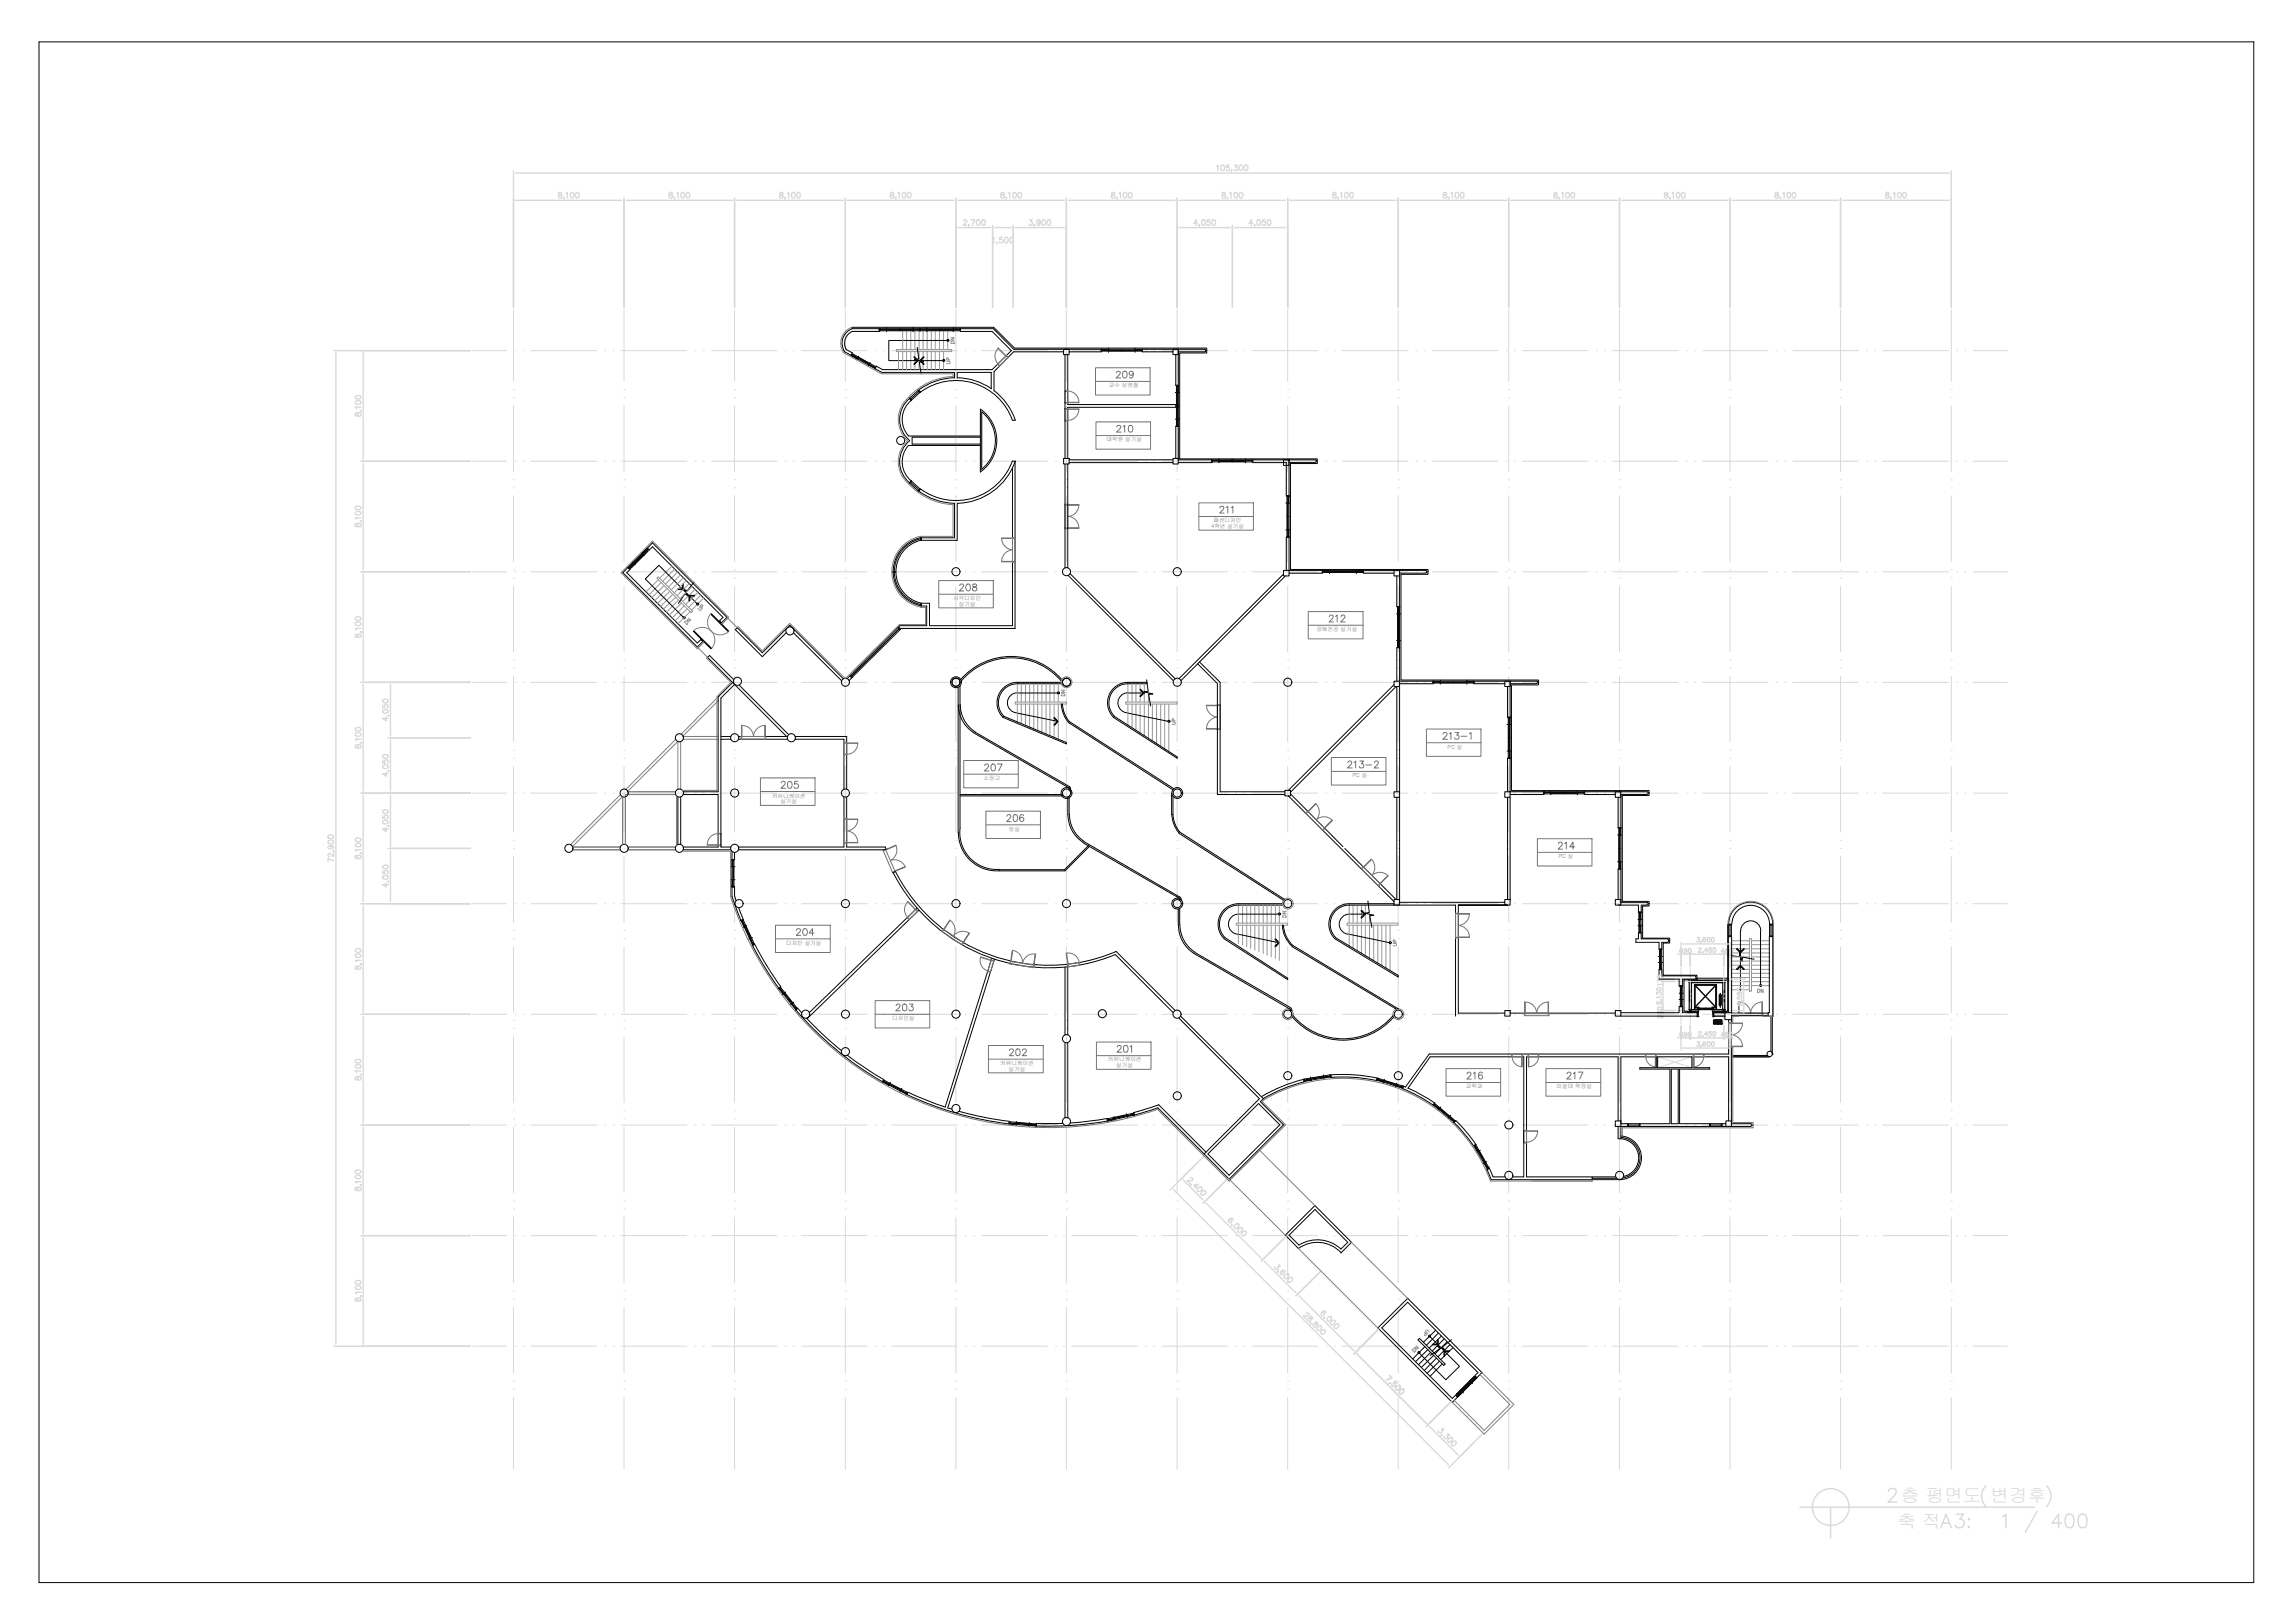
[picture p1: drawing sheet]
<svg xmlns="http://www.w3.org/2000/svg" width="420mm" height="297mm" viewBox="0 0 420 297" stroke-linecap="round" stroke-linejoin="round" font-family="sans-serif">
<defs><g id="words">
<g font-size="4.4" fill="#757575">
<text x="203.2" y="70.6">209</text>
<text x="203.2" y="80.4">210</text>
<text x="174.3" y="109.4">208</text>
<text x="183.1" y="151.7">206</text>
<text x="284" y="156.6">214</text>
<text x="144.6" y="172.5">204</text>
<text x="162.6" y="186.3">203</text>
</g>
<g font-size="4" fill="#979797">
<text x="124.2" y="115.4">DN</text>
<text x="257.2" y="248.7">DN</text>
</g>
<g font-size="4" fill="#757575">
<text x="242" y="115">212</text>
<text x="262.8" y="136.5">213-1</text>
<text x="178.9" y="142.2">207</text>
<text x="141.8" y="145.3">205</text>
<text x="183.4" y="194.4">202</text>
<text x="203.2" y="193.7">201</text>
<text x="267.4" y="198.6">216</text>
<text x="285.8" y="198.6">217</text>
</g>
<g font-size="3.5">
<text x="175.7" y="64.2" transform="rotate(-90 175.7 64.2)">DN</text>
<text x="129.5" y="112.9" transform="rotate(-90 129.5 112.9)">UP</text>
<text x="236.4" y="169" transform="rotate(-90 236.4 169)">DN</text>
<text x="256.5" y="174.3" transform="rotate(-90 256.5 174.3)">UP</text>
<text x="262.5" y="245.5" transform="rotate(-90 262.5 245.5)">UP</text>
</g>
<g font-size="3.5" fill="#979797">
<text x="175" y="67.7" transform="rotate(-90 175 67.7)">UP</text>
<text x="193" y="128.4">DN</text>
</g>
<text font-size="3.1" x="215.9" y="133.7" transform="rotate(-90 215.9 133.7)">UP</text>
<text font-size="3.1" fill="#979797" x="320.7" y="182.7">DN</text>
<g font-size="1" fill="#757575">
<text x="203" y="70.9">교수 심영철</text>
<text x="202.6" y="80.8">대학원 실기실</text>
<text x="222.2" y="95.6">패션디자인</text>
<text x="221.7" y="96.6">4학년 실기실</text>
<text x="174.5" y="109.9">시각디자인</text>
<text x="175.5" y="110.9">실기실</text>
<text x="241" y="115.5">공예전공 실기실</text>
<text x="265" y="137">PC 실</text>
<text x="180.1" y="142.8">소장고</text>
<text x="247.6" y="142.2">PC 실</text>
<text x="141.3" y="146">커뮤니케이션</text>
<text x="142.9" y="147">실기실</text>
<text x="184.7" y="152">암실</text>
<text x="285.3" y="157.1">PC 실</text>
<text x="143.9" y="172.9">디자인 실기실</text>
<text x="163.4" y="186.7">디자인실</text>
<text x="183.1" y="194.9">커뮤니케이션</text>
<text x="184.6" y="196">실기실</text>
<text x="202.8" y="194.3">커뮤니케이션</text>
<text x="204.4" y="195.3">실기실</text>
<text x="268.4" y="199.2">교학과</text>
<text x="285" y="199.2">미술대 학장실</text>
</g>
</g></defs>
<!-- layer: CEN -->
<g fill="none" stroke="#d9d9d9" stroke-width=".18">
<path d="M94 56.6v13.2M114.2 56.6v13.2M134.5 56.6v13.2M154.8 56.6v13.2M175 56.6v13.2M195.2 56.6v13.2M215.5 56.6v13.2M235.7 56.6v13.2M256 56.6v13.2M276.2 56.6v13.2M296.5 56.6v13.2M316.7 56.6v13.2"/>
<path d="M337 56.6v13.2M357.2 56.6v13.2M86.5 64.2h6.2M94 71.3h.1M94 72.8h.1M94 74.3v12M94.3 64.2h.1M95.7 64.2h.1M97.2 64.2h12M110.7 64.2h.1M112.3 64.2h.1M113.7 64.2h12.1"/>
<path d="M114.2 71.3h.1M114.2 72.8h.1M114.2 74.3v12M127.2 64.2h.1M128.7 64.2h.1M130.2 64.2h12M134.5 71.3h.1M134.5 72.8h.1M134.5 74.3v12M143.7 64.2h.1M145.2 64.2h.1M146.8 64.2h11.9"/>
<path d="M154.8 71.3h.1M154.8 72.8h.1M154.8 74.3v12M160.3 64.2h.1M161.7 64.2h.1M163.2 64.2h12M175 71.3h.1M175 72.8h.1M175 74.3v12M178.3 64.2h.1M179.7 64.2h12.1M193.2 64.2h.1"/>
<path d="M194.7 64.2h.1M195.2 71.3h.1M195.2 72.8h.1M195.2 74.3v12M196.2 64.2h12M209.7 64.2h.1M211.2 64.2h.1M212.8 64.2h11.9M215.5 71.3h.1M215.5 72.8h.1M215.5 74.3v12M226.2 64.2h.1"/>
<path d="M227.7 64.2h.1M229.2 64.2h12M235.7 71.3h.1M235.7 72.8h.1M235.7 74.3v12M242.7 64.2h.1M244.2 64.2h.1M245.7 64.2h12.1M256 71.3h.1M256 72.8h.1M256 74.3v12M259.2 64.2h.1"/>
<path d="M260.7 64.2h.1M262.2 64.2h12M275.7 64.2h.1M276.2 71.3h.1M276.2 72.8h.1M276.2 74.3v12M277.2 64.2h.1M278.8 64.2h11.9M292.2 64.2h.1M293.7 64.2h.1M295.2 64.2h12M296.5 71.3h.1"/>
<path d="M296.5 72.8h.1M296.5 74.3v12M308.7 64.2h.1M310.2 64.2h.1M311.7 64.2h12M316.7 71.3h.1M316.7 72.8h.1M316.7 74.3v12M325.2 64.2h.1M326.7 64.2h.1M328.2 64.2h12M337 71.3h.1"/>
<path d="M337 72.8h.1M337 74.3v12M341.7 64.2h.1M343.2 64.2h.1M344.7 64.2h12M357.2 71.3h.1M357.2 72.8h.1M357.2 74.3v12M358.2 64.2h.1M359.7 64.2h.1M361.2 64.2h6.3M86.5 84.4h6.2"/>
<path d="M94 87.8h.1M94 89.3h.1M94 90.8v12M94.3 84.4h.1M95.7 84.4h.1M97.2 84.4h12M110.7 84.4h.1M112.3 84.4h.1M113.7 84.4h12.1M114.2 87.8h.1M114.2 89.3h.1M114.2 90.8v12"/>
<path d="M127.2 84.4h.1M128.7 84.4h.1M130.2 84.4h12M134.5 87.8h.1M134.5 89.3h.1M134.5 90.8v12M143.7 84.4h.1M145.2 84.4h.1M146.8 84.4h11.9M154.8 87.8h.1M154.8 89.3h.1M154.8 90.8v12"/>
<path d="M160.3 84.4h.1M161.7 84.4h.1M163.2 84.4h12M175 87.8h.1M175 89.3h.1M175 90.8v12M176.7 84.4h.1M178.3 84.4h.1M179.7 84.4h12.1M193.2 84.4h.1M194.7 84.4h.1M195.2 87.8h.1"/>
<path d="M195.2 89.3h.1M195.2 90.8v12M196.2 84.4h12M209.7 84.4h.1M211.2 84.4h.1M212.8 84.4h11.9M215.5 87.8h.1M215.5 89.3h.1M215.5 90.8v12M226.2 84.4h.1M227.7 84.4h.1M229.2 84.4h12"/>
<path d="M235.7 87.8h.1M235.7 89.3h.1M235.7 90.8v12M242.7 84.4h.1M244.2 84.4h.1M245.7 84.4h12.1M256 87.8h.1M256 89.3h.1M256 90.8v12M259.2 84.4h.1M260.7 84.4h.1M262.2 84.4h12"/>
<path d="M275.7 84.4h.1M276.2 87.8h.1M276.2 89.3h.1M276.2 90.8v12M277.2 84.4h.1M278.8 84.4h11.9M292.2 84.4h.1M293.7 84.4h.1M295.2 84.4h12M296.5 87.8h.1M296.5 89.3h.1M296.5 90.8v12"/>
<path d="M308.7 84.4h.1M310.2 84.4h.1M311.7 84.4h12M316.7 87.8h.1M316.7 89.3h.1M316.7 90.8v12M325.2 84.4h.1M326.7 84.4h.1M328.2 84.4h12M337 87.8h.1M337 89.3h.1M337 90.8v12"/>
<path d="M341.7 84.4h.1M343.2 84.4h.1M344.7 84.4h12M357.2 87.8h.1M357.2 89.3h.1M357.2 90.8v12M358.2 84.4h.1M359.7 84.4h.1M361.2 84.4h6.3M86.5 104.6h6.2M94 104.3h.1M94 105.8h.1"/>
<path d="M94 107.3v12M94.3 104.6h.1M95.7 104.6h.1M97.2 104.6h12M110.7 104.6h.1M112.3 104.6h.1M113.7 104.6h12.1M114.2 104.3h.1M114.2 105.8h.1M114.2 107.3v12M127.2 104.6h.1M128.7 104.6h.1"/>
<path d="M130.2 104.6h12M134.5 104.3h.1M134.5 105.8h.1M134.5 107.3v12M143.7 104.6h.1M145.2 104.6h.1M146.8 104.6h11.9M154.8 104.3h.1M154.8 105.8h.1M154.8 107.3v12M160.3 104.6h.1M161.7 104.6h.1"/>
<path d="M163.2 104.6h12M175 104.3h.1M175 107.3v12M179.7 104.6h12.1M193.2 104.6h.1M194.7 104.6h.1M195.2 104.3h.1M195.2 105.8h.1M195.2 107.3v12M196.2 104.6h12M209.7 104.6h.1M211.2 104.6h.1"/>
<path d="M212.8 104.6h11.9M215.5 104.3h.1M215.5 105.8h.1M215.5 107.3v12M226.2 104.6h.1M227.7 104.6h.1M229.2 104.6h12M235.7 104.3h.1M235.7 105.8h.1M235.7 107.3v12M242.7 104.6h.1M244.2 104.6h.1"/>
<path d="M245.7 104.6h12.1M256 104.3h.1M256 105.8h.1M256 107.3v12M259.2 104.6h.1M260.7 104.6h.1M262.2 104.6h12M275.7 104.6h.1M276.2 104.3h.1M276.2 105.8h.1M276.2 107.3v12M277.2 104.6h.1"/>
<path d="M278.8 104.6h11.9M292.2 104.6h.1M293.7 104.6h.1M295.2 104.6h12M296.5 104.3h.1M296.5 105.8h.1M296.5 107.3v12M308.7 104.6h.1M310.2 104.6h.1M311.7 104.6h12M316.7 104.3h.1M316.7 105.8h.1"/>
<path d="M316.7 107.3v12M325.2 104.6h.1M326.7 104.6h.1M328.2 104.6h12M337 104.3h.1M337 105.8h.1M337 107.3v12M341.7 104.6h.1M343.2 104.6h.1M344.7 104.6h12M357.2 104.3h.1M357.2 105.8h.1"/>
<path d="M357.2 107.3v12M358.2 104.6h.1M359.7 104.6h.1M361.2 104.6h6.3M86.5 124.9h6.2M94 120.8h.1M94 122.3h.1M94 137.3h.1M94 138.8h.1M94 123.8v12M94.3 124.9h.1M95.7 124.9h.1"/>
<path d="M97.2 124.9h12M110.7 124.9h.1M112.3 124.9h.1M113.7 124.9h12.1M114.2 120.8h.1M114.2 122.3h.1M114.2 137.3h.1M114.2 138.8h.1M114.2 123.8v12M127.2 124.9h.1M128.7 124.9h.1M130.2 124.9h12"/>
<path d="M134.5 120.8h.1M134.5 122.3h.1M134.5 137.3h.1M134.5 138.8h.1M134.5 123.8v12M143.7 124.9h.1M145.2 124.9h.1M146.8 124.9h11.9M154.8 120.8h.1M154.8 122.3h.1M154.8 137.3h.1M154.8 138.8h.1"/>
<path d="M154.8 123.8v12M160.3 124.9h.1M161.7 124.9h.1M163.2 124.9h12M175 120.8h.1M175 122.3h.1M175 137.3h.1M175 138.8h.1M175 123.8v12M176.7 124.9h.1M178.3 124.9h.1M179.7 124.9h12.1"/>
<path d="M195.2 120.8h.1M195.2 122.3h.1M195.2 137.3h.1M195.2 138.8h.1M195.2 123.8v12M196.2 124.9h12M209.7 124.9h.1M211.2 124.9h.1M212.8 124.9h11.9M215.5 120.8h.1M215.5 122.3h.1M215.5 137.3h.1"/>
<path d="M215.5 138.8h.1M215.5 123.8v12M226.2 124.9h.1M227.7 124.9h.1M229.2 124.9h12M235.7 120.8h.1M235.7 122.3h.1M235.7 137.3h.1M235.7 138.8h.1M235.7 123.8v12M242.7 124.9h.1M244.2 124.9h.1"/>
<path d="M245.7 124.9h12.1M256 120.8h.1M256 122.3h.1M256 137.3h.1M256 138.8h.1M256 123.8v12M259.2 124.9h.1M260.7 124.9h.1M262.2 124.9h12M275.7 124.9h.1M276.2 120.8h.1M276.2 122.3h.1"/>
<path d="M276.2 137.3h.1M276.2 138.8h.1M276.2 123.8v12M277.2 124.9h.1M278.8 124.9h11.9M292.2 124.9h.1M293.7 124.9h.1M295.2 124.9h12M296.5 120.8h.1M296.5 122.3h.1M296.5 137.3h.1M296.5 138.8h.1"/>
<path d="M296.5 123.8v12M308.7 124.9h.1M310.2 124.9h.1M311.7 124.9h12M316.7 120.8h.1M316.7 122.3h.1M316.7 137.3h.1M316.7 138.8h.1M316.7 123.8v12M325.2 124.9h.1M326.7 124.9h.1M328.2 124.9h12"/>
<path d="M337 120.8h.1M337 122.3h.1M337 137.3h.1M337 138.8h.1M337 123.8v12M341.7 124.9h.1M343.2 124.9h.1M344.7 124.9h12M357.2 120.8h.1M357.2 122.3h.1M357.2 137.3h.1M357.2 138.8h.1"/>
<path d="M357.2 123.8v12M358.2 124.9h.1M359.7 124.9h.1M361.2 124.9h6.3M86.5 145.2h6.2M94 153.8h.1M94 155.3h.1M94 140.3v12M94 156.8v12M94.3 145.2h.1M95.7 145.2h.1M97.2 145.2h12"/>
<path d="M110.7 145.2h.1M112.3 145.2h.1M113.7 145.2h12.1M114.2 153.8h.1M114.2 155.3h.1M114.2 140.3v12M114.2 156.8v12M127.2 145.2h.1M128.7 145.2h.1M130.2 145.2h12M134.5 153.8h.1M134.5 155.3h.1"/>
<path d="M134.5 140.3v12M134.5 156.8v12M146.8 145.2h11.9M154.8 153.8h.1M154.8 155.3h.1M154.8 140.3v12M154.8 156.8v12M160.3 145.2h.1M161.7 145.2h.1M163.2 145.2h12M175 153.8h.1M175 155.3h.1"/>
<path d="M175 140.3v12M175 156.8v12M176.7 145.2h.1M178.3 145.2h.1M179.7 145.2h12.1M193.2 145.2h.1M194.7 145.2h.1M195.2 153.8h.1M195.2 155.3h.1M195.2 140.3v12M195.2 156.8v12M196.2 145.2h12"/>
<path d="M209.7 145.2h.1M211.2 145.2h.1M212.8 145.2h11.9M215.5 153.8h.1M215.5 155.3h.1M215.5 140.3v12M215.5 156.8v12M226.2 145.2h.1M227.7 145.2h.1M229.2 145.2h12M235.7 153.8h.1M235.7 155.3h.1"/>
<path d="M235.7 140.3v12M235.7 156.8v12M242.7 145.2h.1M244.2 145.2h.1M245.7 145.2h12.1M256 153.8h.1M256 155.3h.1M256 140.3v12M256 156.8v12M259.2 145.2h.1M260.7 145.2h.1M262.2 145.2h12"/>
<path d="M275.7 145.2h.1M276.2 153.8h.1M276.2 155.3h.1M276.2 140.3v12M276.2 156.8v12M277.2 145.2h.1M278.8 145.2h11.9M292.2 145.2h.1M293.7 145.2h.1M295.2 145.2h12M296.5 153.8h.1M296.5 155.3h.1"/>
<path d="M296.5 140.3v12M296.5 156.8v12M308.7 145.2h.1M310.2 145.2h.1M311.7 145.2h12M316.7 153.8h.1M316.7 155.3h.1M316.7 140.3v12M316.7 156.8v12M325.2 145.2h.1M326.7 145.2h.1M328.2 145.2h12"/>
<path d="M337 153.8h.1M337 155.3h.1M337 140.3v12M337 156.8v12M341.7 145.2h.1M343.2 145.2h.1M344.7 145.2h12M357.2 153.8h.1M357.2 155.3h.1M357.2 140.3v12M357.2 156.8v12M358.2 145.2h.1"/>
<path d="M359.7 145.2h.1M361.2 145.2h6.3M86.5 165.4h6.2M94 170.3h.1M94 171.8h.1M94 173.3v12M94.3 165.4h.1M95.7 165.4h.1M97.2 165.4h12M110.7 165.4h.1M112.3 165.4h.1M113.7 165.4h12.1"/>
<path d="M114.2 170.3h.1M114.2 171.8h.1M114.2 173.3v12M127.2 165.4h.1M128.7 165.4h.1M130.2 165.4h12M134.5 170.3h.1M134.5 171.8h.1M134.5 173.3v12M143.7 165.4h.1M145.2 165.4h.1M146.8 165.4h11.9"/>
<path d="M154.8 170.3h.1M154.8 171.8h.1M154.8 173.3v12M160.3 165.4h.1M161.7 165.4h.1M163.2 165.4h12M175 170.3h.1M175 171.8h.1M175 173.3v12M176.7 165.4h.1M178.3 165.4h.1M179.7 165.4h12.1"/>
<path d="M193.2 165.4h.1M194.7 165.4h.1M195.2 170.3h.1M195.2 171.8h.1M195.2 173.3v12M196.2 165.4h12M209.7 165.4h.1M211.2 165.4h.1M212.8 165.4h11.9M215.5 170.3h.1M215.5 171.8h.1M215.5 173.3v12"/>
<path d="M226.2 165.4h.1M227.7 165.4h.1M229.2 165.4h12M235.7 170.3h.1M235.7 171.8h.1M235.7 173.3v12M242.7 165.4h.1M244.2 165.4h.1M245.7 165.4h12.1M256 173.3v12M259.2 165.4h.1M260.7 165.4h.1"/>
<path d="M262.2 165.4h12M275.7 165.4h.1M276.2 170.3h.1M276.2 171.8h.1M276.2 173.3v12M277.2 165.4h.1M278.8 165.4h11.9M292.2 165.4h.1M293.7 165.4h.1M295.2 165.4h12M296.5 170.3h.1M296.5 171.8h.1"/>
<path d="M296.5 173.3v12M306.9 179.2h9.8M306.9 179.6h12.1M307.7 177.1v4M308.7 165.4h.1M309.4 177.1v4M310.2 165.4h.1M311.7 165.4h12M315.6 177.1v4M316.7 170.3h.1M316.7 171.8h.1M316.7 173.3v12"/>
<path d="M325.2 165.4h.1M326.7 165.4h.1M328.2 165.4h12M337 170.3h.1M337 171.8h.1M337 173.3v12M341.7 165.4h.1M343.2 165.4h.1M344.7 165.4h12M357.2 170.3h.1M357.2 171.8h.1M357.2 173.3v12"/>
<path d="M358.2 165.4h.1M359.7 165.4h.1M361.2 165.4h6.3M86.5 185.6h6.2M94 186.8h.1M94 188.3h.1M94 189.8v12M94.3 185.6h.1M95.7 185.6h.1M97.2 185.6h12M110.7 185.6h.1M112.3 185.6h.1"/>
<path d="M113.7 185.6h12.1M114.2 186.8h.1M114.2 188.3h.1M114.2 189.8v12M127.2 185.6h.1M128.7 185.6h.1M130.2 185.6h12M134.5 186.8h.1M134.5 188.3h.1M134.5 189.8v12M143.7 185.6h.1M145.2 185.6h.1"/>
<path d="M146.8 185.6h11.9M154.8 186.8h.1M154.8 188.3h.1M154.8 189.8v12M160.3 185.6h.1M163.2 185.6h12M175 186.8h.1M175 188.3h.1M175 189.8v12M176.7 185.6h.1M178.3 185.6h.1M179.7 185.6h12.1"/>
<path d="M193.2 185.6h.1M194.7 185.6h.1M195.2 186.8h.1M195.2 188.3h.1M195.2 189.8v12M196.2 185.6h12M209.7 185.6h.1M211.2 185.6h.1M212.8 185.6h11.9M215.5 186.8h.1M215.5 188.3h.1M215.5 189.8v12"/>
<path d="M226.2 185.6h.1M227.7 185.6h.1M229.2 185.6h12M235.7 186.8h.1M235.7 188.3h.1M235.7 189.8v12M242.7 185.6h.1M244.2 185.6h.1M245.7 185.6h12.1M256 186.8h.1M256 188.3h.1M256 189.8v12"/>
<path d="M259.2 185.6h.1M260.7 185.6h.1M262.2 185.6h12M275.7 185.6h.1M276.2 186.8h.1M276.2 188.3h.1M276.2 189.8v12M277.2 185.6h.1M278.8 185.6h11.9M292.2 185.6h.1M293.7 185.6h.1M295.2 185.6h12"/>
<path d="M296.5 186.8h.1M296.5 188.3h.1M296.5 189.8v12M303.5 193.4l6.2 2M306.9 185h12.1M307.7 181.9h.1M307.7 182.7h.1M307.7 183.4v4.1M308.7 185.6h.1M309.4 181.9h.1M309.4 182.7h.1M309.4 183.4v4.1"/>
<path d="M309.7 193.4l-6.2 2M310.2 185.6h.1M311.7 185.6h12M315.6 181.9h.1M315.6 182.7h.1M315.6 183.4v4.1M316.7 186.8h.1M316.7 188.3h.1M316.7 189.8v12M325.2 185.6h.1M326.7 185.6h.1M328.2 185.6h12"/>
<path d="M337 186.8h.1M337 188.3h.1M337 189.8v12M341.7 185.6h.1M343.2 185.6h.1M344.7 185.6h12M357.2 186.8h.1M357.2 188.3h.1M357.2 189.8v12M358.2 185.6h.1M359.7 185.6h.1M361.2 185.6h6.3"/>
<path d="M86.5 205.9h6.2M94 203.3h.1M94 204.8h.1M94 219.8h.1M94 206.3v12M94.3 205.9h.1M95.7 205.9h.1M97.2 205.9h12M110.7 205.9h.1M112.3 205.9h.1M113.7 205.9h12.1M114.2 203.3h.1"/>
<path d="M114.2 204.8h.1M114.2 219.8h.1M114.2 206.3v12M127.2 205.9h.1M128.7 205.9h.1M130.2 205.9h12M134.5 203.3h.1M134.5 204.8h.1M134.5 219.8h.1M134.5 206.3v12M143.7 205.9h.1M145.2 205.9h.1"/>
<path d="M146.8 205.9h11.9M154.8 203.3h.1M154.8 204.8h.1M154.8 219.8h.1M154.8 206.3v12M160.3 205.9h.1M161.7 205.9h.1M163.2 205.9h12M175 203.3h.1M175 204.8h.1M175 219.8h.1M175 206.3v12"/>
<path d="M176.7 205.9h.1M178.3 205.9h.1M179.7 205.9h12.1M193.2 205.9h.1M194.7 205.9h.1M195.2 203.3h.1M195.2 204.8h.1M195.2 219.8h.1M195.2 206.3v12M196.2 205.9h12M209.7 205.9h.1M211.2 205.9h.1"/>
<path d="M212.8 205.9h11.9M215.5 203.3h.1M215.5 204.8h.1M215.5 219.8h.1M215.5 206.3v12M226.2 205.9h.1M227.7 205.9h.1M229.2 205.9h12M235.7 203.3h.1M235.7 204.8h.1M235.7 219.8h.1M235.7 206.3v12"/>
<path d="M242.7 205.9h.1M244.2 205.9h.1M245.7 205.9h12.1M256 203.3h.1M256 204.8h.1M256 219.8h.1M256 206.3v12M259.2 205.9h.1M260.7 205.9h.1M262.2 205.9h12M275.7 205.9h.1M276.2 203.3h.1"/>
<path d="M276.2 204.8h.1M276.2 219.8h.1M276.2 206.3v12M277.2 205.9h.1M278.8 205.9h11.9M292.2 205.9h.1M293.7 205.9h.1M295.2 205.9h12M296.5 203.3h.1M296.5 204.8h.1M296.5 219.8h.1M296.5 206.3v12"/>
<path d="M308.7 205.9h.1M310.2 205.9h.1M311.7 205.9h12M316.7 203.3h.1M316.7 204.8h.1M316.7 219.8h.1M316.7 206.3v12M325.2 205.9h.1M326.7 205.9h.1M328.2 205.9h12M337 203.3h.1M337 204.8h.1"/>
<path d="M337 219.8h.1M337 206.3v12M341.7 205.9h.1M343.2 205.9h.1M344.7 205.9h12M357.2 203.3h.1M357.2 204.8h.1M357.2 219.8h.1M357.2 206.3v12M358.2 205.9h.1M359.7 205.9h.1M361.2 205.9h6.3"/>
<path d="M86.5 226.1h6.2M94 221.3h.1M94 236.3h.1M94 237.8h.1M94 222.8v12M94 239.3v12M94.3 226.1h.1M95.7 226.1h.1M97.2 226.1h12M110.7 226.1h.1M112.3 226.1h.1M113.7 226.1h12.1"/>
<path d="M114.2 221.3h.1M114.2 236.3h.1M114.2 237.8h.1M114.2 222.8v12M114.2 239.3v12M127.2 226.1h.1M128.7 226.1h.1M130.2 226.1h12M134.5 221.3h.1M134.5 236.3h.1M134.5 237.8h.1M134.5 222.8v12"/>
<path d="M134.5 239.3v12M143.7 226.1h.1M145.2 226.1h.1M146.8 226.1h11.9M154.8 221.3h.1M154.8 236.3h.1M154.8 237.8h.1M154.8 222.8v12M154.8 239.3v12M160.3 226.1h.1M161.7 226.1h.1M163.2 226.1h12"/>
<path d="M175 221.3h.1M175 236.3h.1M175 237.8h.1M175 222.8v12M175 239.3v12M176.7 226.1h.1M178.3 226.1h.1M179.7 226.1h12.1M193.2 226.1h.1M194.7 226.1h.1M195.2 221.3h.1M195.2 236.3h.1"/>
<path d="M195.2 237.8h.1M195.2 222.8v12M195.2 239.3v12M196.2 226.1h12M209.7 226.1h.1M211.2 226.1h.1M212.8 226.1h11.9M215.5 221.3h.1M215.5 236.3h.1M215.5 237.8h.1M215.5 222.8v12M215.5 239.3v12"/>
<path d="M226.2 226.1h.1M227.7 226.1h.1M229.2 226.1h12M235.7 221.3h.1M235.7 236.3h.1M235.7 237.8h.1M235.7 222.8v12M235.7 239.3v12M242.7 226.1h.1M244.2 226.1h.1M245.7 226.1h12.1M256 221.3h.1"/>
<path d="M256 236.3h.1M256 237.8h.1M256 222.8v12M256 239.3v12M259.2 226.1h.1M260.7 226.1h.1M262.2 226.1h12M275.7 226.1h.1M276.2 221.3h.1M276.2 236.3h.1M276.2 237.8h.1M276.2 222.8v12"/>
<path d="M276.2 239.3v12M277.2 226.1h.1M278.8 226.1h11.9M292.2 226.1h.1M293.7 226.1h.1M295.2 226.1h12M296.5 221.3h.1M296.5 236.3h.1M296.5 237.8h.1M296.5 222.8v12M296.5 239.3v12M308.7 226.1h.1"/>
<path d="M310.2 226.1h.1M311.7 226.1h12M316.7 221.3h.1M316.7 236.3h.1M316.7 237.8h.1M316.7 222.8v12M316.7 239.3v12M325.2 226.1h.1M326.7 226.1h.1M328.2 226.1h12M337 221.3h.1M337 236.3h.1"/>
<path d="M337 237.8h.1M337 222.8v12M337 239.3v12M341.7 226.1h.1M343.2 226.1h.1M344.7 226.1h12M357.2 221.3h.1M357.2 236.3h.1M357.2 237.8h.1M357.2 222.8v12M357.2 239.3v12M358.2 226.1h.1"/>
<path d="M359.7 226.1h.1M361.2 226.1h6.3M86.5 246.4h6.2M94 252.8h.1M94 254.3h.1M94 255.8v13.1M94.3 246.4h.1M95.7 246.4h.1M97.2 246.4h12M110.7 246.4h.1M112.3 246.4h.1M113.7 246.4h12.1"/>
<path d="M114.2 252.8h.1M114.2 254.3h.1M114.2 255.8v13.1M127.2 246.4h.1M128.7 246.4h.1M130.2 246.4h12M134.5 252.8h.1M134.5 254.3h.1M134.5 255.8v13.1M143.7 246.4h.1M145.2 246.4h.1M146.8 246.4h11.9"/>
<path d="M154.8 252.8h.1M154.8 254.3h.1M154.8 255.8v13.1M160.3 246.4h.1M161.7 246.4h.1M163.2 246.4h12M175 252.8h.1M175 254.3h.1M175 255.8v13.1M176.7 246.4h.1M178.3 246.4h.1M179.7 246.4h12.1"/>
<path d="M193.2 246.4h.1M194.7 246.4h.1M195.2 252.8h.1M195.2 254.3h.1M195.2 255.8v13.1M196.2 246.4h12M209.7 246.4h.1M211.2 246.4h.1M212.8 246.4h11.9M215.5 252.8h.1M215.5 254.3h.1M215.5 255.8v13.1"/>
<path d="M226.2 246.4h.1M227.7 246.4h.1M229.2 246.4h12M235.7 252.8h.1M235.7 254.3h.1M235.7 255.8v13.1M242.7 246.4h.1M244.2 246.4h.1M245.7 246.4h12.1M256 252.8h.1M256 254.3h.1M256 255.8v13.1"/>
<path d="M262.2 246.4h12M275.7 246.4h.1M276.2 252.8h.1M276.2 254.3h.1M276.2 255.8v13.1M277.2 246.4h.1M278.8 246.4h11.9M292.2 246.4h.1M293.7 246.4h.1M295.2 246.4h12M296.5 252.8h.1M296.5 254.3h.1"/>
<path d="M296.5 255.8v13.1M308.7 246.4h.1M310.2 246.4h.1M311.7 246.4h12M316.7 252.8h.1M316.7 254.3h.1M316.7 255.8v13.1M325.2 246.4h.1M326.7 246.4h.1M328.2 246.4h12M337 252.8h.1M337 254.3h.1"/>
<path d="M337 255.8v13.1M341.7 246.4h.1M343.2 246.4h.1M344.7 246.4h12M357.2 252.8h.1M357.2 254.3h.1M357.2 255.8v13.1M358.2 246.4h.1M359.7 246.4h.1M361.2 246.4h6.3"/>
</g>
<!-- layer: DIM -->
<g fill="none" stroke="#d9d9d9" stroke-width=".25">
<path d="M94 31.3v25M94.4 31.7h262.5M94.4 36.7h19.5M102.3 35.3v.3l.4 .1 .2 .2-.1 .3h-.4a.34 .34 0 0 1-.2-.4 .34 .34 0 0 1 .5-.2l.1-.1v-.2zM103.3 36.2h-.1h.1l-.1 .2M103.7 35.4l.2-.2v1M104.5 35.3l.2-.1a.53 .53 0 0 1 .4 .5 .53 .53 0 0 1-.4 .5l-.3-.4zM105.5 35.3a.49 .49 0 0 1 .5 .4 .49 .49 0 0 1-.4 .5l-.2-.2zM114.2 36.3v20M114.6 36.7h19.5M122.5 35.3v.3l.6 .2a.33 .33 0 0 1-.3 .4 .33 .33 0 0 1-.3-.4l.6-.3-.1-.2zM123.5 36.2l-.1 .2"/>
<path d="M123.9 35.4l.2-.2v1M124.8 35.3a.49 .49 0 0 1 .5 .4 .49 .49 0 0 1-.3 .5l-.3-.2zM125.8 35.3l.1-.1a.53 .53 0 0 1 .4 .5 .53 .53 0 0 1-.4 .5l-.3-.4zM134.5 36.3v20M134.9 36.7h19.5M142.8 35.3v.2l.1 .1a.34 .34 0 0 1 .4 .2 .34 .34 0 0 1-.1 .4h-.4l-.1-.3 .2-.2 .4-.1v-.3l-.1-.1zM143.7 36.2v.2M144.1 35.4l.3-.2v1M144.9 35.4l.3-.2a.53 .53 0 0 1 .4 .5 .53 .53 0 0 1-.4 .5l-.3-.2zM146 35.3l.1-.1a.53 .53 0 0 1 .4 .5 .53 .53 0 0 1-.4 .5l-.2-.4zM154.8 36.3v20M155.1 36.7h19.5"/>
<path d="M163.1 35.3v.3l.4 .1 .1 .2-.1 .3h-.3a.34 .34 0 0 1-.2-.4 .34 .34 0 0 1 .4-.2l.2-.1-.1-.2zM164 36.2h-.1h.1l-.1 .2M164.4 35.4l.2-.2v1M165.3 35.3l.1-.1a.53 .53 0 0 1 .4 .5 .53 .53 0 0 1-.4 .5l-.2-.4zM166.2 35.3a.49 .49 0 0 1 .6 .4 .49 .49 0 0 1-.4 .5l-.3-.2zM175 36.3v20M175.4 36.7h19.4M183.3 35.3l-.1 .2 .2 .1a.34 .34 0 0 1 .5 .3 .34 .34 0 0 1-.4 .3 .34 .34 0 0 1-.3-.4l.6-.3v-.2zM184.3 36.2l-.1 .2M184.6 35.4l.3-.2v1M185.5 35.3l.2-.1a.53 .53 0 0 1 .4 .5 .53 .53 0 0 1-.4 .5l-.3-.2zM186.4 35.4l.2-.2a.53 .53 0 0 1 .4 .5 .53 .53 0 0 1-.4 .5l-.2-.2z"/>
<path d="M195.2 36.3v20M195.6 36.7h19.5M203.6 35.3l-.1 .2 .2 .1a.34 .34 0 0 1 .4 .2 .34 .34 0 0 1-.2 .4h-.3l-.2-.3 .2-.2 .4-.1 .1-.3-.2-.1zM204.5 36.2l-.1 .2M204.9 35.4l.2-.2v1M205.7 35.4l.2-.2a.53 .53 0 0 1 .4 .5 .53 .53 0 0 1-.4 .5l-.2-.2zM206.7 35.3l.2-.1a.53 .53 0 0 1 .4 .5 .53 .53 0 0 1-.4 .5l-.3-.4zM215.5 36.3v20M215.8 36.7h19.6M222.7 30.4l.3-.2v1M223.7 30.3l.1-.1a.5 .5 0 0 1 .4 .5 .5 .5 0 0 1-.4 .5l-.3-.2v-.2zM223.8 35.3v.3l.5 .2 .1 .2-.3 .2h-.3l-.1-.3 .1-.2 .5-.1v-.3l-.2-.1z"/>
<path d="M224.7 36.2l-.1 .2M225 30.2h-.4l-.1 .4a.34 .34 0 0 1 .5 0 .34 .34 0 0 1 0 .6 .34 .34 0 0 1-.5-.2M225.1 35.4l.3-.2v1M225.5 31.2l-.1 .2M226 30.2h.5l-.3 .4a.3 .3 0 0 1 .4 .3 .3 .3 0 0 1-.3 .3l-.4-.2M226 35.3l.2-.1a.53 .53 0 0 1 .4 .5 .53 .53 0 0 1-.4 .5l-.3-.4zM227 30.3a.46 .46 0 0 1 .5 .4 .46 .46 0 0 1-.5 .5l-.1-.4zM227 35.3a.49 .49 0 0 1 .5 .4 .49 .49 0 0 1-.4 .5l-.2-.2zM228 30.3l.1-.1a.5 .5 0 0 1 .4 .5 .5 .5 0 0 1-.4 .5l-.3-.4zM235.7 36.3v20M236.1 36.7h19.5M244 35.3v.2l.2 .1a.34 .34 0 0 1 .4 .3 .34 .34 0 0 1-.3 .3 .34 .34 0 0 1-.3-.4l.6-.3-.1-.2z"/>
<path d="M245 36.2l-.1 .2M245.4 35.4l.2-.2v1M246.3 35.3l.2-.1a.53 .53 0 0 1 .3 .5 .53 .53 0 0 1-.3 .5l-.3-.2zM247.1 35.4l.3-.2a.53 .53 0 0 1 .4 .5 .53 .53 0 0 1-.4 .5l-.3-.2zM256 36.3v20M256.4 36.7h19.5M264.3 35.3l-.1 .2 .6 .3a.33 .33 0 0 1-.3 .4 .33 .33 0 0 1-.3-.4l.6-.3v-.2zM265.2 36.2v.2M265.6 35.4l.3-.2v1M266.5 35.3a.49 .49 0 0 1 .6 .4 .49 .49 0 0 1-.4 .5l-.3-.2zM267.5 35.3l.1-.1a.53 .53 0 0 1 .4 .5 .53 .53 0 0 1-.4 .5l-.2-.4zM276.2 36.3v20"/>
<path d="M276.6 36.7h19.5M284.6 35.3v.3l.5 .2v.2l-.2 .2h-.3l-.1-.3 .1-.2 .4-.1 .1-.3-.2-.1zM285.5 36.2l-.1 .2M285.9 35.4l.2-.2v1M286.8 35.3l.1-.1a.53 .53 0 0 1 .4 .5 .53 .53 0 0 1-.4 .5l-.3-.4zM287.7 35.3a.49 .49 0 0 1 .6 .4 .49 .49 0 0 1-.4 .5l-.3-.2zM296.5 36.3v20M296.9 36.7h19.4M304.8 35.3v.3h.3a.31 .31 0 0 1 .3 .4 .31 .31 0 0 1-.4 .2l-.3-.2v-.2l.6-.2v-.3l-.2-.1zM305.8 36.2h-.2h.2l-.2 .2M306.1 35.4l.3-.2v1M307 35.3l.2-.1a.53 .53 0 0 1 .3 .5 .53 .53 0 0 1-.3 .5l-.3-.4z"/>
<path d="M307.9 35.4l.2-.2a.53 .53 0 0 1 .4 .5 .53 .53 0 0 1-.4 .5l-.2-.2zM316.7 36.3v20M317.1 36.7h19.5M325.1 35.3l-.1 .2 .6 .3a.33 .33 0 0 1-.3 .4 .33 .33 0 0 1-.3-.4l.6-.3-.1-.2zM326 36.2l-.1 .2M326.4 35.4l.2-.2v1M327.3 35.3a.49 .49 0 0 1 .5 .4 .49 .49 0 0 1-.4 .5l-.2-.2zM328.2 35.3l.2-.1a.53 .53 0 0 1 .4 .5 .53 .53 0 0 1-.4 .5l-.3-.4zM337 36.3v20M337.3 36.7h19.6M345.3 35.3v.3l.5 .2v.2l-.2 .2h-.3l-.1-.3 .1-.2 .5-.1v-.3l-.2-.1zM346.2 36.2l-.1 .2"/>
<path d="M346.6 35.4l.3-.2v1M347.4 35.4l.3-.2a.53 .53 0 0 1 .4 .5 .53 .53 0 0 1-.4 .5l-.3-.2zM348.5 35.3l.1-.1a.53 .53 0 0 1 .4 .5 .53 .53 0 0 1-.4 .5l-.2-.2zM357.2 31.3v25M175.4 41.7h6M176.4 40.5l.2-.3 .3 .1 .1 .1-.7 .8h.7M177.4 41.2v-.1l-.1 .3M177.8 40.2h.7l-.5 1M178.9 40.3a.51 .51 0 0 1 .6 .3 .51 .51 0 0 1-.4 .6h-.2l-.1-.2zM179.9 40.3a.5 .5 0 0 1 .5 .3 .5 .5 0 0 1-.3 .6l-.4-.2v-.4zM181.7 43.6l.2-.2v1.1M181.7 41.3v15"/>
<path d="M182.1 41.7h3M182.6 44.4l-.1 .2M183.5 43.4h-.5v.5a.36 .36 0 0 1 .5-.1 .36 .36 0 0 1 0 .6 .36 .36 0 0 1-.5-.2M184.1 43.5a.5 .5 0 0 1 .5 .4 .5 .5 0 0 1-.3 .6l-.2-.1-.2-.4zM185 43.5a.47 .47 0 0 1 .5 .4 .47 .47 0 0 1-.5 .5l-.1-.4zM185.5 41.3v15M185.9 41.7h8.9M188.5 40.2h.5l-.3 .4a.32 .32 0 0 1 .2 .5 .32 .32 0 0 1-.5-.1M189.4 41.2l-.1-.1 .1 .2-.1 .1M190.4 40.6a.31 .31 0 0 1-.4 .2 .31 .31 0 0 1-.1-.5l.2-.1a.53 .53 0 0 1 .3 .5 .53 .53 0 0 1-.4 .5l-.1-.1M190.9 40.3a.47 .47 0 0 1 .5 .4 .47 .47 0 0 1-.5 .5l-.2-.4zM191.8 40.3a.51 .51 0 0 1 .6 .3 .51 .51 0 0 1-.3 .6h-.3v-.2z"/>
<path d="M215.8 41.7h9.4M219.3 40.9h-.7l.4-.7v1M219.6 41.2h-.1h.1l-.1 .2M220.1 40.3a.51 .51 0 0 1 .6 .3 .51 .51 0 0 1-.3 .6h-.3l-.1-.2zM221.5 40.2h-.5v.4a.36 .36 0 0 1 .5 0 .36 .36 0 0 1 0 .6 .36 .36 0 0 1-.6-.2M222 40.3a.51 .51 0 0 1 .6 .3 .51 .51 0 0 1-.3 .6h-.3l-.1-.2zM225.6 41.3v15M226 41.7h9.4M229.4 40.9h-.7l.4-.7v1M229.7 41.2v-.1l-.1 .3M230.2 40.3a.47 .47 0 0 1 .6 .4 .47 .47 0 0 1-.6 .5l-.1-.4zM231.6 40.2h-.4l-.1 .4a.36 .36 0 0 1 .5 0 .36 .36 0 0 1 0 .6 .36 .36 0 0 1-.6-.2"/>
<path d="M232.1 40.3a.47 .47 0 0 1 .6 .4 .47 .47 0 0 1-.6 .5l-.1-.4zM61.1 64.2h25M61.5 64.5v181.5M65.1 75.6v.5h.3a.42 .42 0 0 1 .1-.5 .42 .42 0 0 1 .5 0l.1 .3-.2 .3-.4-.2-.1-.4zM65.1 73.5a.51 .51 0 0 1 .6-.2 .51 .51 0 0 1 .3 .6 .52 .52 0 0 1-.6 .1 .52 .52 0 0 1-.3-.5zM65.1 72.5a.52 .52 0 0 1 .6-.2 .52 .52 0 0 1 .3 .6 .52 .52 0 0 1-.6 .2 .52 .52 0 0 1-.3-.6zM66 75.1l-.1 .1h.3M66.1 74.5h-1l.2 .3M66.5 64.5v19.5M65.1 95.8v.6h.3a.43 .43 0 0 1 .1-.5 .43 .43 0 0 1 .5-.1 .36 .36 0 0 1-.2 .6 .36 .36 0 0 1-.4-.4l-.1-.2zM65.1 93.7a.52 .52 0 0 1 .6-.1 .52 .52 0 0 1 .3 .5 .52 .52 0 0 1-.6 .2 .52 .52 0 0 1-.3-.6zM65.1 92.8a.52 .52 0 0 1 .6-.2 .52 .52 0 0 1 .3 .5 .51 .51 0 0 1-.6 .2 .51 .51 0 0 1-.3-.5z"/>
<path d="M66 95.4h-.1l.3 .1M66.1 94.8h-1l.2 .2M66.1 84.4h20M66.5 84.8v19.5M65.1 116.1v.4l.1 .1h.2l.2-.5h.4v.5l-.3 .1-.2-.2-.1-.4zM65.1 114a.52 .52 0 0 1 .6-.2 .52 .52 0 0 1 .3 .5 .52 .52 0 0 1-.6 .2 .52 .52 0 0 1-.3-.5zM65.1 113a.51 .51 0 0 1 .6-.2 .51 .51 0 0 1 .3 .6 .52 .52 0 0 1-.6 .2 .52 .52 0 0 1-.3-.6zM66 115.7h-.1h.3M66.1 115h-1l.2 .3M66.1 104.6h20M66.5 105v19.5M65.1 136.4v.4h.3a.42 .42 0 0 1 .1-.4 .42 .42 0 0 1 .5 0l.1 .3-.2 .2-.4-.1-.1-.4z"/>
<path d="M65.1 134.2a.51 .51 0 0 1 .6-.2 .51 .51 0 0 1 .3 .6 .52 .52 0 0 1-.6 .2 .52 .52 0 0 1-.3-.6zM65.1 133.3a.52 .52 0 0 1 .6-.2 .52 .52 0 0 1 .3 .5 .52 .52 0 0 1-.6 .2 .52 .52 0 0 1-.3-.5zM66 135.9h-.1l.3 .1M66.1 135.3h-1l.2 .2M66.1 124.9h20M66.5 125.3v19.5M70 129v.5h.5a.36 .36 0 0 1-.1-.5 .36 .36 0 0 1 .6 .1 .36 .36 0 0 1-.1 .5M70 139.1v.5l.5 .1a.36 .36 0 0 1-.1-.6 .36 .36 0 0 1 .6 .1 .36 .36 0 0 1-.1 .5M70.1 130a.52 .52 0 0 1 .6-.2 .52 .52 0 0 1 .3 .6 .52 .52 0 0 1-.6 .2 .52 .52 0 0 1-.3-.6zM70.1 128.1a.52 .52 0 0 1 .6-.2 .52 .52 0 0 1 .3 .6 .52 .52 0 0 1-.6 .2 .52 .52 0 0 1-.3-.6zM70.1 138.2a.52 .52 0 0 1 .6-.2 .52 .52 0 0 1 .3 .6 .51 .51 0 0 1-.6 .2 .51 .51 0 0 1-.3-.6zM70.7 131.2v.8l-.7-.5h1.1"/>
<path d="M71 130.9l.2 .1M71.1 135h15M71.5 125.3v9.4M71.5 135.4v9.4M60.1 153.9a.52 .52 0 0 1 .6-.2 .52 .52 0 0 1 .3 .6 .51 .51 0 0 1-.6 .2 .51 .51 0 0 1-.3-.6zM60.1 153a.52 .52 0 0 1 .6-.2 .52 .52 0 0 1 .3 .5 .52 .52 0 0 1-.6 .2 .52 .52 0 0 1-.3-.5zM60.4 154.8a.31 .31 0 0 1 .3 .4 .31 .31 0 0 1-.5 .1l-.1-.2a.54 .54 0 0 1 .5-.3 .54 .54 0 0 1 .5 .4l-.2 .1M61 155.7l-.1 .1h.3M61.1 157.6l-1-.5v.6M61.1 156.1v.7l-.7-.6a.3 .3 0 0 0-.4 .2 .3 .3 0 0 0 .3 .4M65.1 156.6v.5h.3a.43 .43 0 0 1 .1-.5 .43 .43 0 0 1 .5 0 .36 .36 0 0 1-.2 .6 .36 .36 0 0 1-.4-.5l-.1-.2zM65.1 154.5a.52 .52 0 0 1 .6-.2 .52 .52 0 0 1 .3 .6 .52 .52 0 0 1-.6 .1 .52 .52 0 0 1-.3-.5z"/>
<path d="M65.1 153.5a.52 .52 0 0 1 .6-.2 .52 .52 0 0 1 .3 .6 .51 .51 0 0 1-.6 .2 .51 .51 0 0 1-.3-.6zM66 156.1l-.1 .1h.3M66.1 155.5h-1l.2 .2M66.1 145.2h20M66.5 145.5v19.5M70 149.3v.4l.5 .1a.34 .34 0 0 1 0-.5 .34 .34 0 0 1 .5 0 .34 .34 0 0 1-.1 .5M70 159.4v.5h.5a.35 .35 0 0 1 0-.5 .35 .35 0 0 1 .5 .1 .35 .35 0 0 1-.1 .5M70.1 140.1a.52 .52 0 0 1 .6-.2 .52 .52 0 0 1 .3 .6 .51 .51 0 0 1-.6 .2 .51 .51 0 0 1-.3-.6zM70.1 150.3a.51 .51 0 0 1 .6-.2 .51 .51 0 0 1 .3 .6 .52 .52 0 0 1-.6 .1 .52 .52 0 0 1-.3-.5zM70.1 148.4a.51 .51 0 0 1 .6-.2 .51 .51 0 0 1 .3 .6 .52 .52 0 0 1-.6 .1 .52 .52 0 0 1-.3-.5zM70.1 158.5a.51 .51 0 0 1 .6-.2 .51 .51 0 0 1 .3 .6 .52 .52 0 0 1-.6 .2 .52 .52 0 0 1-.3-.6zM70.7 141.4v.7l-.7-.5h1.1"/>
<path d="M70.7 151.5v.7l-.7-.5h1.1M71 141.1h.2M71 151.2l.2 .1M71.1 155.3h15M71.5 145.5v9.4M71.5 155.7v9.3M65.1 176.9v.3l.1 .2 .2-.1 .1-.4 .2-.1 .3 .1v.4l-.4 .1-.2-.5zM65.1 174.7a.52 .52 0 0 1 .6-.2 .52 .52 0 0 1 .3 .6 .52 .52 0 0 1-.6 .2 .52 .52 0 0 1-.3-.6zM65.1 173.8a.51 .51 0 0 1 .6-.2 .51 .51 0 0 1 .3 .6 .52 .52 0 0 1-.6 .1 .52 .52 0 0 1-.3-.5zM66 176.4h-.1l.3 .1M66.1 175.8h-1l.2 .2M66.1 165.4h20"/>
<path d="M66.5 165.8v19.5M70.1 160.4a.51 .51 0 0 1 .6-.2 .51 .51 0 0 1 .3 .6 .52 .52 0 0 1-.6 .2 .52 .52 0 0 1-.3-.6zM70.7 161.6v.7l-.7-.4h1.1M71 161.3l.2 .1M303.5 178.5v.4h.3a.27 .27 0 0 1 0-.4 .27 .27 0 0 1 .4 .1 .27 .27 0 0 1-.1 .4M304.2 179.6h2.4M304.2 179.2h2.4M304.2 179.6l-.7-.4v.5M304.4 178.6v.3M304.4 179.2v.4M304.4 179.9v4.8M307.1 174.6h.3"/>
<path d="M307.7 174.6h1.7M307.7 172.5v4.3M308 173.7l-.1-.1a.45 .45 0 0 0-.3 .4 .45 .45 0 0 0 .2 .4 .24 .24 0 0 0 .2-.3 .24 .24 0 0 0-.3-.1l-.1 .2M308 172.8h8.4M308.8 173.9a.23 .23 0 0 1-.3 .2 .23 .23 0 0 1-.1-.4 .23 .23 0 0 1 .4 0l-.1 .7-.4-.1M309.2 173.7a.36 .36 0 0 1 .4 .3 .36 .36 0 0 1-.4 .4zM309.4 174.3v2.5M309.7 174.6h5.6M310.7 171.6h.4l-.2 .3a.24 .24 0 0 1 .3 .2 .24 .24 0 0 1-.3 .3l-.3-.1M311 173.7l.1-.2 .3 .1-.5 .7h.5M311.5 172.3l-.1 .3M311.8 174.2l-.1 .2"/>
<path d="M312.2 171.7v-.1a.36 .36 0 0 0-.4 .4 .36 .36 0 0 0 .4 .3 .25 .25 0 0 0-.1-.4 .25 .25 0 0 0-.3 .2M312.6 174h-.5l.3-.5v.8M312.7 171.6a.36 .36 0 0 1 .4 .4 .36 .36 0 0 1-.4 .3l-.2-.3zM313.3 173.5h-.4v.3a.27 .27 0 0 1 .4 0 .27 .27 0 0 1-.1 .4 .27 .27 0 0 1-.4-.1M313.4 171.6a.36 .36 0 0 1 .4 .4 .36 .36 0 0 1-.4 .3l-.1-.3zM313.7 173.5a.4 .4 0 0 1 .5 .3 .4 .4 0 0 1-.3 .5l-.3-.2zM315.6 174.3v2.5M315.6 174.6h1.1M315.7 174.2h-.6l.4-.6v.8M316.3 173.7a.36 .36 0 0 0-.4 .3 .36 .36 0 0 0 .4 .4v-.1a.25 .25 0 0 0-.1-.3 .25 .25 0 0 0-.3 .2M316.7 172.5v4.3M316.8 173.7a.36 .36 0 0 1 .4 .3 .36 .36 0 0 1-.4 .4l-.2-.3z"/>
<path d="M317 174.6h.3M317 179.2h2.5M319.2 179.5v5.8M65.1 197.1v.5h.3a.42 .42 0 0 1 .1-.5 .42 .42 0 0 1 .5 0l.1 .3-.2 .3-.4-.2-.1-.4zM65.1 195a.51 .51 0 0 1 .6-.2 .51 .51 0 0 1 .3 .6 .52 .52 0 0 1-.6 .1 .52 .52 0 0 1-.3-.5zM65.1 194a.52 .52 0 0 1 .6-.2 .52 .52 0 0 1 .3 .6 .52 .52 0 0 1-.6 .2 .52 .52 0 0 1-.3-.6zM66 196.6l-.1 .1h.3M66.1 196h-1l.2 .3M66.1 185.6h20M66.5 186v19.5M303.3 182v-.4l.3 .2a.27 .27 0 0 1 .4-.2 .27 .27 0 0 1-.1 .5M303.5 183.8h.1"/>
<path d="M303.5 185.1v.4h.1l.3-.4 .2-.1a.3 .3 0 0 1 .1 .4 .3 .3 0 0 1-.2 .2l-.3-.5zM304.1 183h.1M304.1 183.3v.5l-.6-.5-.2 .2 .2 .3M304.1 182.5h-.8l.2 .2M304.2 185.6h2.4M304.2 185h2.4M304.2 185.8v.6l-.6-.6-.1 .1v.3l.1 .1M304.2 180.2h-.7l.1 .1M304.4 185v.6M304.4 186v.3M307.1 189.9h.3M307.7 187.7v4.5"/>
<path d="M307.7 189.9h1.7M308 189.1l-.1-.2a.45 .45 0 0 0-.3 .4 .45 .45 0 0 0 .2 .4 .24 .24 0 0 0 .2-.3 .24 .24 0 0 0-.3-.1l-.1 .2M308 191.8h8.4M308.8 189.2a.23 .23 0 0 1-.3 .2 .23 .23 0 0 1-.1-.3 .23 .23 0 0 1 .4 0l-.1 .6h-.4M309.2 189a.36 .36 0 0 1 .4 .3 .36 .36 0 0 1-.4 .4zM309.4 187.7v2.5M309.7 189.9h5.6M310.7 190.7h.4l-.2 .3a.28 .28 0 0 1 .2 .4 .28 .28 0 0 1-.5-.1M311 189l.1-.2 .3 .1-.5 .7h.5M311.5 191.4l-.1 .2M311.8 189.6l-.1 .1M312.2 190.8l-.1-.1a.38 .38 0 0 0-.4 .4 .38 .38 0 0 0 .5 .3 .25 .25 0 0 0-.1-.4 .25 .25 0 0 0-.3 .2"/>
<path d="M312.6 189.3h-.5l.3-.5v.8M312.7 190.7a.35 .35 0 0 1 .4 .4 .35 .35 0 0 1-.5 .2zM313.3 188.8h-.4v.3a.27 .27 0 0 1 .4 .1 .27 .27 0 0 1-.1 .3 .27 .27 0 0 1-.4-.1M313.4 190.7a.35 .35 0 0 1 .5 .4 .35 .35 0 0 1-.6 .2zM313.7 188.8a.4 .4 0 0 1 .5 .3 .4 .4 0 0 1-.3 .5l-.3-.2zM315.6 187.7v2.5M315.6 189.9h1.1M315.7 189.5h-.6l.4-.6v.8M316.3 189.1v-.1a.36 .36 0 0 0-.4 .3 .36 .36 0 0 0 .4 .4 .25 .25 0 0 0-.1-.4 .25 .25 0 0 0-.3 .2M316.7 187.7v4.5M316.8 189a.36 .36 0 0 1 .4 .3 .36 .36 0 0 1-.4 .4l-.2-.3zM317 185.6h2.5"/>
<path d="M317 189.9h.3M318.1 182.4v.4h.3a.29 .29 0 0 1 0-.4 .29 .29 0 0 1 .4 .1 .29 .29 0 0 1-.1 .4M318.1 180.9v.4h.3a.29 .29 0 0 1 0-.4 .29 .29 0 0 1 .4 0 .29 .29 0 0 1-.1 .5M318.1 181.7v.3h.2a.33 .33 0 0 1 .1-.3 .33 .33 0 0 1 .4 0 .26 .26 0 0 1 0 .4 .26 .26 0 0 1-.4-.2l-.1-.2zM318.2 184h.1M318.8 183.2l.2 .1M318.9 183.5v.5l-.6-.5a.24 .24 0 0 0-.2 .2 .24 .24 0 0 0 .1 .3M65.1 217.3v.5h.3a.43 .43 0 0 1 .1-.4 .43 .43 0 0 1 .5-.1 .36 .36 0 0 1-.2 .6 .36 .36 0 0 1-.4-.4l-.1-.2zM65.1 215.2a.52 .52 0 0 1 .6-.2 .52 .52 0 0 1 .3 .6 .52 .52 0 0 1-.6 .2 .52 .52 0 0 1-.3-.6zM65.1 214.2a.52 .52 0 0 1 .6-.1 .52 .52 0 0 1 .3 .5 .51 .51 0 0 1-.6 .2 .51 .51 0 0 1-.3-.6zM66 216.9h-.1l.3 .1M66.1 216.3h-1l.2 .2"/>
<path d="M66.1 205.9h20M66.5 206.3v19.5M214.8 217.7l50.4 50.4M216.6 215.9l3.7 3.8M217.9 215.6l.2-.1 .2 .2v.3l-1 .1 .5 .5M218.1 216.8l-.2 .1M218.8 213.2l-4.5 4.5M219.1 217.4l-.5-.5 .8-.2-.7 .7M219.3 217.5l.5-.3a.49 .49 0 0 1 .2 .7 .49 .49 0 0 1-.7 .2l-.2-.3zM220 218.1a.45 .45 0 0 1 .6-.2 .53 .53 0 0 1-.1 .7 .53 .53 0 0 1-.6 .1l-.1-.2zM220.5 211.5l-4.4 4.4M224.8 215.7l-4.5 4.5"/>
<path d="M65.1 237.6v.4l.1 .1h.2l.1-.4 .2-.2 .3 .1v.5h-.4l-.2-.5zM65.1 235.5a.52 .52 0 0 1 .6-.2 .52 .52 0 0 1 .3 .5 .52 .52 0 0 1-.6 .2 .52 .52 0 0 1-.3-.5zM65.1 234.5a.51 .51 0 0 1 .6-.2 .51 .51 0 0 1 .3 .6 .52 .52 0 0 1-.6 .2 .52 .52 0 0 1-.3-.6zM66 237.2h-.1h.3M66.1 236.5h-1l.2 .3M66.1 226.1h20M66.5 226.5v19.5M220.8 220.2l10.1 10.1M225 223.3a.31 .31 0 0 1 .5 .1 .31 .31 0 0 1-.3 .4 .33 .33 0 0 1-.2-.5 .47 .47 0 0 1 .7-.2l.1 .2M225.5 224.2l-.2 .1M226.2 224.1l.4-.2 .1 .1a.54 .54 0 0 1-.1 .6 .54 .54 0 0 1-.6 .2l-.1-.2zM226.8 224.9l.4-.3a.49 .49 0 0 1 .2 .7 .49 .49 0 0 1-.7 .2l-.1-.2z"/>
<path d="M227.4 225.6l.5-.3a.49 .49 0 0 1 .2 .7 .49 .49 0 0 1-.7 .1l-.1-.3zM231.4 230.8l5.9 5.8M234 231.4l.4 .3-.5 .1a.32 .32 0 0 1 0 .5 .32 .32 0 0 1-.5-.1v-.3M234 232.7v-.1v.2h-.2M234.5 232.8h.4a.31 .31 0 0 1-.1 .5 .31 .31 0 0 1-.4-.3l.1-.2a.47 .47 0 0 1 .7-.3l.1 .3M235.2 233.4a.45 .45 0 0 1 .7-.2 .53 .53 0 0 1-.1 .6 .53 .53 0 0 1-.7 .1v-.1zM235.4 226.3l-4.5 4.5M236 233.9l.4-.1h.1a.5 .5 0 0 1 0 .7 .5 .5 0 0 1-.7 .1v-.3zM237.8 237.2l10.1 10M241.8 232.7l-4.5 4.5M61.1 246.4h25M239.1 240.4l.4-.1 .1 .3-.2 .2h-.8l.4 .5"/>
<path d="M239.4 241.4l.3-.1 .4 .2 .2-.2-.3-.4-.2 .1 .2 .8-.2 .1-.4-.2zM240 242.2v-.1v.2h-.2M240.4 242.4l.3-.1 .5 .1 .1-.1-.2-.3-.1-.1-.2 .2 .2 .4-.1 .3a.35 .35 0 0 1-.4 0 .35 .35 0 0 1-.1-.4zM241.2 242.9l.5-.2a.49 .49 0 0 1 .2 .6 .49 .49 0 0 1-.7 .2l-.1-.2zM241.9 243.6l.5-.3a.48 .48 0 0 1 .1 .7 .48 .48 0 0 1-.6 .1l-.1-.3zM242 240.2h.1a.31 .31 0 0 1 .4 .3 .31 .31 0 0 1-.4 .3 .31 .31 0 0 1-.2-.4l.1-.2a.51 .51 0 0 1 .7-.2l.1 .3M242.5 241.2l-.2 .1M243.1 241.2l.4-.3a.49 .49 0 0 1 .2 .7 .49 .49 0 0 1-.7 .2l-.1-.2zM243.7 241.9l.5-.3a.49 .49 0 0 1 .1 .7 .49 .49 0 0 1-.6 .1l-.1-.3zM244.4 242.5l.5-.2a.49 .49 0 0 1 .1 .6 .49 .49 0 0 1-.6 .2l-.2-.4zM248.4 247.8l12.7 12.7M252.3 243.3l-4.4 4.5"/>
<path d="M254.4 251.7l.4 .5-1 .4M254.5 253.1l-.3 .1M255.6 253.8l.5-.3a.49 .49 0 0 1 .2 .7 .49 .49 0 0 1-.7 .2l-.1-.2zM255.8 253.1l-.3-.3-.4 .3a.35 .35 0 0 1 .4 .3 .35 .35 0 0 1-.4 .3 .35 .35 0 0 1-.3-.4M256.3 254.5l.5-.3 .1 .1a.53 .53 0 0 1 0 .6 .53 .53 0 0 1-.7 .1l-.1-.2zM265.6 256.5l-4.5 4.5M261.6 261l5.4 5.3M264 261.3l.4 .4h-.5l.1 .3a.35 .35 0 0 1-.4 .3 .35 .35 0 0 1-.3-.5M264 262.7l-.1-.1-.1 .2M265 262.3l.4 .4-.5 .1a.34 .34 0 0 1-.2 .5 .34 .34 0 0 1-.3-.5M265.3 263.2l.4-.1h.1a.52 .52 0 0 1-.1 .6 .52 .52 0 0 1-.6 .2v-.4zM266 263.9l.3-.2 .2 .1a.54 .54 0 0 1-.1 .6 .54 .54 0 0 1-.6 .1v-.3z"/>
<path d="M269.7 264.2l-4.5 4.4M271.4 262.4l-4.4 4.5M329.5 275.8h42.9M335.1 275.8v5.7M345.7 273a.58 .58 0 0 1 .5-.6h.5a.58 .58 0 0 1 .3 .9l-.2 .4-1.2 1.2h1.7M355.3 279.6l1-2.5 .9 2.5M355.7 278.8h1.2M358.2 277.1h1.3l-.7 .9a.81 .81 0 0 1 .8 1 .81 .81 0 0 1-1.1 .6l-.3-.1-.2-.4M360.3 278l.2-.1v.1v.2zM360.3 279.5l.2-.1v.1v.1zM363.6 271.9a2.64 2.64 0 0 0 0 3.8M366.6 277.6l.6-.5v2.5"/>
<path d="M372.9 276.6l-2.1 3.8M374.7 271.9a2.64 2.64 0 0 1 0 3.8M377.5 278.8h-1.8l1.2-1.7v2.5M378.4 277.2a.8 .8 0 0 1 1.2 .4 2.12 2.12 0 0 1-.2 1.9 .8 .8 0 0 1-1.2-.4 2.08 2.08 0 0 1 .2-1.9zM380.8 277.2a.8 .8 0 0 1 1.2 .4 2.33 2.33 0 0 1-.3 1.9 .8 .8 0 0 1-1.1-.4 1.94 1.94 0 0 1 .2-1.9z"/>
<circle cx="303.7" cy="181" r=".36"/>
<circle cx="303.8" cy="184.6" r=".36"/>
<circle cx="335.2" cy="275.8" r="3.4"/>
</g>
<!-- layer: WALL -->
<g fill="none" stroke="#000" stroke-width=".18">
<path d="M155.9 60.2h5.1v.5M156 60.2a2.82 2.82 0 0 0-1.4 4.1M156 60.7h5h-5M156.1 60.6a2.35 2.35 0 0 0-1.2 3.4l1.2 .6-.3 .4-1.3-.7M166.3 79.8h13.2M166.5 72.9l.3 .4M166.5 72.9a5 5 0 0 0 0 7.7 5 5 0 0 0 0 7.8M166.9 73.3a4.5 4.5 0 0 0-.6 6.5M168.2 71.4l.3 .4M168.5 71.8a11 11 0 0 1 16.8 5.1M174.8 69.1a11.5 11.5 0 0 0-6.6 2.3M175.2 69.2v-1h6.3v3"/>
<path d="M175.3 69.1a11.5 11.5 0 0 1 6.2 2M175.8 60.7h5.8l3.6 3.5-3.6 3.4h-20l-1.2-.6-.2 .5 1.2 .7h13.3v1M175.8 60.2h6l3.8 3.7h16v.5h-5.9M179.5 74.9v11.5M179.5 74.9a7 7 0 0 1 0 11.5M182 71.5a11.5 11.5 0 0 1 3.9 5.4M185.3 76.9h.6M194.7 64.4h-9.1l-3.6 3.6v3.5M195 64.9v19M195.5 64.9v9.1h19.8v.5h-19.8v9.4M215.7 63.9v6.6h-.4v-5.6M215.7 74v.5"/>
<path d="M220.8 64.2l-.3-.3h-11.4v.5h5.6M220.8 64.2h.1M220.8 64.2l-.3 .2h-4.8M119.5 99.4l13.6 13.6-1 1-.4-.3 .7-.7-12.9-12.9-.6 .6-.4-.4zM166.8 88l-.3 .4M168.2 89.9a11.5 11.5 0 0 0 6.6 2.2M168.5 89.5l-.3 .4M174.7 92.2v6.2h-6v.5h6.5v-6.7M179.5 81.5h-13.2a4.5 4.5 0 0 0 .6 6.5M179.5 80h-12.5v1.3h12.5M179.7 85.9a6.8 6.8 0 0 0 0-10.5v10.5M185.3 84.4h.6"/>
<path d="M185.3 84.4a11 11 0 0 1-16.8 5.1M185.4 85.6v28.9h-15.2v-4.1h-1.5v.5h1v3.6h-5l-.2 .3 .4 .3-.1 .1M185.8 84.5v30.5h-20.8l-.1 .1M185.9 84.4a11.5 11.5 0 0 1-10.6 7.7M195 84.9v19M195.5 84.9v19M195.7 84.2h19M195.7 84.7h19M215.3 83.9v-5.9h.4v6.2h6.2v.5h-6.2M225.4 84.2h.5M236 84.2v6.6h-.5v-6.1h-6.2v-.5h11.5l.2 .2M236 84.7h4.7"/>
<path d="M241 84.4h.1M241 84.4l-.2 .2M115 103.8l.3 .4-.5 .6 12.9 12.9 .6-.6 .4 .3-1 1-13.7-13.6zM143.9 115.8l-4.3 4.4-5-5 .4-.3 4.6 4.6 5-5.1 9.8 9.8M145.3 115.8l8.8 8.8M195.6 105.3l19.2 19.3M195.9 105l19.3 19.2M235 105.1l-19.2 19.1M235.3 105.4l-19.1 19.2M235.5 104.4v-6.1h.5v6.1h6.1v.5h-6.1M256.2 104.4v6.6h-.5v-5.6M256.2 104.9h4.8"/>
<path d="M261.2 104.6l-.2-.2h-11.4v.5h5.6M261.2 104.6h.1M261.2 104.6l-.2 .3M132 134.8h1.8M132 135.3h1.8M134.1 124.9l-2.6 2.7v17.3h-6.4M134.3 124.4l-4.4-4.4-.4 .3 14.5 14.5M134.5 125.3l-2.5 2.5v27.2h1.8M135.2 134.8h8.9M135.2 135.3h8.9M135.3 125.4l9.1 9.1M145.6 135.3h8.9v9.1"/>
<path d="M145.6 134.8h9.4v9.6M155.1 124.2l.5-.5 .3 .3-.5 .6M175.4 125.8v26.6M175.5 129a6 6 0 0 0 2.7 5.1M175.8 125.6v25.8M175.8 128.9a6 6 0 0 0 2.8 5.1M175.9 124.4a12.3 12.3 0 0 1 18.5 0M176 124.6a12 12 0 0 1 18.3 0M178.2 134.1l17.4 10M178.5 134l17.2 9.9M183.7 131.1l11.5 4.8v.2l-11.6-4.8M186.3 125.1h8"/>
<path d="M186.3 124.9h8M186.3 124.9a3.7 3.7 0 0 0-3.5 2.3 3.7 3.7 0 0 0 .8 4.1M186.3 125.1a3.5 3.5 0 0 0-3.2 2.2 3.5 3.5 0 0 0 .7 3.8M194.3 128.8l.4 1.8 .9 1.6M194.5 128.8l.4 1.7 .8 1.5 19.2 12.4M195.6 132.2l19.1 12.3M203.9 131.1l11.6 7.4v.3l-11.7-7.5M210 124.9h-3.5a3.7 3.7 0 0 0-3.4 2.3 3.7 3.7 0 0 0 .7 4.1M210 125.1h-3.5a3.5 3.5 0 0 0-3.2 2.2 3.5 3.5 0 0 0 .7 3.8M219.3 121.5l3.6 3.6v20.3h12.3M219.6 121.2l3.8 3.7v20h11.8M255.2 125.3l-19.3 19.4"/>
<path d="M255.6 125.6l-19.4 19.4M255.7 124.7v-6.2h.5v6.2h6.2v.4h-6.2M255.7 125.6v19.3M256.2 125.6v19.3M276.5 125.1h4.7M276.5 124.7v6.6h-.5v-5.7M281.2 124.7h-11.3v.4h5.6M281.3 124.6l.2 .3-.2 .2M281.5 124.9h.1M124.1 145.9v8.7M124.6 145.9v8.7M125.1 145.4h6.4v9.6h-6.4"/>
<path d="M125.1 155.5h8.7M134 155.8v1.5h.5v-1.3M135.2 155.5h26.5M154.5 145.9v9.1h-19.3M155 145.9v9.1h7.1l.1 .4M162.2 155.4l-.5 .1M163.5 159.7l.4-.2a31.5 31.5 0 0 0 40.4 14.6M163.5 159.7a32 32 0 0 0 40.7 15l10.6 10.6M175.5 152.4a7 7 0 0 0 7.5 7h12l4.5-4.5M175.8 145.4h18.7M175.8 145.7h18.9M175.8 151.4a6.8 6.8 0 0 0 7.2 7.7"/>
<path d="M195.5 145.9v3.2M195.5 149.1a6 6 0 0 0 2.8 5.1M195.6 144.1h.1M195.6 144.1l.1 .5M195.7 145.7v3.3M195.7 143.9l.3 .3v1M195.8 149a6 6 0 0 0 2.7 5M198.2 154.2l17.4 10M198.5 154.1l17.5 10.1M199.3 154.7l-4.4 4.5h-11.9M214.5 145.2v3.9M214.5 149.1l.4 1.7 .9 1.6"/>
<path d="M214.7 145.8v3.3M214.7 149.1l.4 1.7 .9 1.5 19.1 12.3M215.8 152.5l19.2 12.3M235.9 145.7l19.3 19.3M236.2 145.3l9.7 9.6M246.2 155.3l9.4 9.3M255.7 145.9v18.7M256.2 145.9v18.7M276 144.9v-6.1h.5v6.1h6.1v.5h-6.1M276 145.9v18.7M276.5 145.9v18.7M301.5 144.9h-11.4v.5h5.6"/>
<path d="M301.5 145.4h-4.8v6.1h-.5v-5.6M301.5 144.9l.2 .2-.2 .3M301.7 145.2h.1M134.8 164.8l-.3-.8v-1.7h-.5a8.6 8.6 0 0 0 .9 4.3l.7 1.9M135.2 166.1l.9 2.2M136.1 168.3l-.5 .2M137.7 173l.5-.2 2.2 4 2.5 3.8-.3 .3-2.6-3.9zM167.9 166.2l-19.7 19.1M168.2 166.6l-20.4 19.8M181.6 175.4l-8.5 27.2-3.1-1.1-3.8-1.6M182.1 175.6l-8.6 27.2 .7 .2M195 177v12.4"/>
<path d="M195.5 177v12.4M204.3 174.1l10.9 10.9M215.6 164.2l.3 .2M215.7 166.4v3M215.8 169.4a6 6 0 0 0 2.7 5M215.9 164.4l.1 .4M216 166.3v2.9M216 164.1l.2 .3v.4M216 169.2a6 6 0 0 0 2.8 5.1M218.5 174.5l17.6 10.2M218.8 174.3l17.4 10.1M234.7 165.4h-8a3.7 3.7 0 0 0-3.4 2.3 3.7 3.7 0 0 0 .8 4.1"/>
<path d="M234.8 165.7h-8.1a3.5 3.5 0 0 0-3.2 2.1 3.5 3.5 0 0 0 .7 3.8l11.5 7.4v.3l-11.6-7.5M234.8 169.3a5.5 5.5 0 0 0 1.8 3.9M235 169.3a5.3 5.3 0 0 0 1.7 3.8l19.3 11.6M236.6 173.3l19 11.4M244.5 171.6l11.5 6.9v.3l-11.7-7M244.5 171.6a3.5 3.5 0 0 1-.7-3.8 3.5 3.5 0 0 1 3.2-2.1h19.5v20.3M255.2 165.4h-8.2a3.7 3.7 0 0 0-3.4 2.3 3.7 3.7 0 0 0 .8 4.1M256.2 165.1h19.3M267 165.7v19.7h8.5M276 165.7h-9h9M296.2 165.7h3.8v1.3h.5v-1.3h1M296.2 164.6v-5.6h.5v6.1h4.8"/>
<path d="M300 170.7h.5v1.1h4.7a.32 .32 0 0 1 .3 .4 .32 .32 0 0 1-.3 .3h-1v1.2h-.5v-1.2h-4.2v-.7h.5zM301.5 165.1l.2 .3-.2 .2M301.7 165.4h.1M305.5 172.2h.1M310.2 178.6a.32 .32 0 0 1 .3 .3 .32 .32 0 0 1-.3 .3h-2.2v1.3h-.6v-1.3h-3.7v-1.7h.5v1.1h6M316.5 169.1a4 4 0 0 1 4-4 4 4 0 0 1 4.1 4l-.7 .1M323.9 171.4h.7v14.6h-.9v-.7h.2zM324 169.1a3.5 3.5 0 0 0-3.5-3.4 3.5 3.5 0 0 0-3.4 3.4l-.7 .1M145.7 184.8l.3-.3 .8 .9M145.7 184.8a61 61 0 0 0 15.9 13.2M147.7 186.4l3.4 3.4 2.9 2.5M155.1 193.1l2.9 2.1 3.8 2.4-.2 .4"/>
<path d="M166.2 199.9l-.2 .4M195 190.8v13.8M195.5 190.8v13.8M215.8 186.3l14.8 14.8-10.1 10.1M216.1 186l15.2 15.1M236.1 184.7l.1 .4M236.3 184.4l.2 .3v.3M236.6 186.1a12.3 12.3 0 0 0 18.5 0M236.7 185.9a12 12 0 0 0 18.3 0M238.7 197.5v.5M238.7 197.5a29.5 29.5 0 0 0-7.8 3.2M238.8 198a29 29 0 0 0-7.5 3"/>
<path d="M243.7 197.2l-.1-.5a29.5 29.5 0 0 1 8.6 .6l-.2 .5M243.7 197.2a28.9 28.9 0 0 1 8.3 .6M256.9 198.8l-.1 .5M256.9 198.8l.4 .1M257.8 199.2l4-5.8h17.2v22h-2.1M257.8 199.2l2.5 1.2 2.4 1.5-.4 .3a29 29 0 0 0-5.5-3M276.5 185.4h19.2M296.8 185.3h10.6v-1.1h.6v1.1h2.7v.7h-13.9M303.5 193.4h6.2v2h-6.2zM306 195.7h1.2v10h-1.2zM316.4 185.3v-13.9h.6v13.9M316.5 186.6v6.3h-54.9l-4.3 6.1"/>
<path d="M317 186.6v19.1h3.5M317 185.4h6.7M317 185.9h6.7M166 200.3a61.4 61.4 0 0 0 18.7 5.4l.1-.5-4.7-.7-4.5-1.1M190.1 205.6h4.4h-4.8v.5M202.7 204.7l-3.4 .5-3.4 .3M202.7 204.7l.1 .5a61 61 0 0 1-13.1 .9M212.1 202.2l8.7 8.7M212.1 202.2l-4.5 1.4 .1 .5 4.3-1.4 8.5 8.5M221.1 211.2l9.3-9.2 3.9 3.9-9.3 9.2zM231.3 201.1l-.6 .5 4.3 4.3-10 9.9-4.5-4.6M266.2 205.4l.3-.3a29.5 29.5 0 0 1 3.7 4.3"/>
<path d="M266.2 205.4l1.9 2.1 1.6 2.2M270.2 209.5l-.5 .2M272.7 213.8l-.5 .2 .8 1.9M272.7 213.8l.6 1.6h2.2M296.2 205.1v-11.7h-16.7v22h12v.5h-18.5M316 205.7h-.8v.5h5.3M316.5 205.1v-11.7h-6.5v2h3v.3h-5.5v10h5.5v.5h-12.8v-.5h5.5v-10h-5.5v-.3h3v-2h-6.5v12.3h1.3v.5h-1.3v2.2h-.5v-2.2M320.5 205.7l.2 .2-.2 .2M320.7 205.9h.1M237.7 228.5l-2.4-2.4 5.4-5.5 6.7 6.8-1.9 1.9M237.7 228.5a5.9 5.9 0 0 1 7.8 .8M245.5 228.6a6.4 6.4 0 0 0-7.7-.7l-1.8-1.8 4.7-4.7 6 6-1.2 1.2"/>
<path d="M252.3 243l5.4-5.4 13.6 13.6-5.4 5.5zM253 243l4.7-4.7 12.9 12.9-4.7 4.7z"/>
</g>
<!-- layer: WID -->
<g fill="none" stroke="#000" stroke-width=".18">
<path d="M155.9 59.9h26l3.8 3.8h35.2v.9h-4.9v19.4h25.2v.8h-5v19.4h25.2v.9h-4.9v19.4h25.2v.8h-5v19.4h25.2v.9h-4.9v19.4h4.9v.8h-1.2v5.9h5v.9h-1.2v5.9h6.2v.8h-2.4v5.8h.7v.2M162.3 59.9v.8M167.2 59.9v.8M169.7 59.9v.8M156 64.7l.1 .1-.2 .3-.1-.1zM156 64.9l1.1 .7-1.1-.6M156.1 64.8l4.2 2.3M156.9 65.7l-1-.6 4.2 2.3M157 65.4l2.2 1.2-2.2-1.1zM157.2 65.2l-.3 .6M159.3 66.3l-.4 .7M160.2 67.2l-1.1-.6-.1 .1 1.1 .6"/>
<path d="M160.3 67.1l-.1 .4-.1-.1zM161 60.2h.1v.3h-.1zM161.1 60.3h1.3h-1.3M161.1 60.5h7.2M161.1 60.2h7.2M162.2 60.3l5 .1zM166.5 72.9l.4 .3-.1 .1zM168 71.5l.2-.1 .3 .4h-.1zM168 71.5l-1.5 1.4M168.2 71.7l-1.5 1.3M168.3 60.2h.2v.3h-.2zM168.3 60.3h-1.2h1.2"/>
<path d="M168.4 71.8l-1.6 1.5M168.5 60.3h1.2h-1.2M168.5 60.5h3.6M168.5 60.2h3.6M172.1 60.3h-2.5l2.5 .1M201.6 63.9h.1v.4h-.1zM201.7 64h1.3l-1.3 .1M201.7 64.3h7.3M201.7 63.9h7.3M202.8 64.1l5 .1zM202.9 63.7v.8M207.8 63.7v.8"/>
<path d="M209 64h-1.3l1.3 .1M209 63.9h.1v.4h-.1zM215.2 76.7h.7M215.2 71.8h.7M215.4 77.9h.3v.1h-.3zM215.4 70.5h.3v.2h-.3zM215.4 70.7v7.2M215.5 71.8v5zM215.5 77.9v-1.2l.1 1.2M215.5 70.7v1.2l.1-1.2M215.7 70.7v7.2M166.5 88.4l1.5 1.4"/>
<path d="M166.7 88.3l1.5 1.3M166.8 88l.1 .1-.3 .4-.1-.1zM166.8 88l1.6 1.5M168.4 89.5h.1l-.3 .4-.2-.1zM168.6 98.6a6.2 6.2 0 0 0-4.9 6 6.2 6.2 0 0 0 4.9 6M168.6 98.4h.1v.5h-.1zM168.6 98.4a6.4 6.4 0 0 0-5.1 6.2 6.4 6.4 0 0 0 5.1 6.3M168.6 98.9a5.9 5.9 0 0 0-4.6 5.7 5.9 5.9 0 0 0 4.6 5.8M221.9 84.2h.1v.3h-.1zM222 84.3h1.3zM222 84.5h7.2M222 84.2h7.2"/>
<path d="M223.1 84.3l5 .1zM223.2 83.9v.8M228 84.3h1.2zM228 83.9v.8M229.2 84.2h.1v.3h-.1zM235.4 97h.8M235.4 92.1h.8M235.6 98.2h.4v.1h-.4zM235.6 90.8h.4v.1h-.4zM235.6 90.9v7.3M235.7 92l.1 5zM235.8 98.2v-1.3l.1 1.3"/>
<path d="M235.8 90.9v1.3l.1-1.3M236 90.9v7.3M115 103.8h.1l.2 .2v.1zM115.1 103.8l1-.8-.9 .9M115.8 102.8l.5 .5M116 103.1l1.8-1.7zM117.5 101.1l.5 .5M118.4 100.4l.1-.1 .3 .3-.1 .1zM118.4 100.4l-3.3 3.4M118.5 100.5l-.8 .9 .9-.9M118.6 100.9l-3 3.1M118.7 100.7l-3.4 3.3"/>
<path d="M126.9 115.5l.1-.1 1.6 1.7zM128.4 117.1h.1l.1 .2zM128.6 117.1l1.7 1.6h-.1zM130.1 112.4l.1-.1 1.6 1.6-.1 .1zM131.8 113.7l.2 .2-.1 .1-.2-.2zM131.8 113.9l1.6 1.6-.1 .1-1.6-1.6zM163.5 104.6h.5v.1h-.5zM164.4 114.9l.1-.1 .4 .3-.1 .1zM164.4 114.9l-8.7 8.7M164.7 115l-8.8 8.8M164.8 115.2l-8.8 8.8M168.6 110.4h.1v.5h-.1z"/>
<path d="M242.1 104.4h.1v.4h-.1zM242.2 104.5h1.3l-1.3 .1M242.2 104.8h7.3M242.2 104.4h7.3M243.4 104.6h2.5zM243.4 104.2v.8M245.9 104.6h2.5zM248.3 104.2v.8M249.5 104.5h-1.3l1.3 .1M249.5 104.4h.1v.4h-.1zM255.7 117.2h.7M255.7 112.4h.7"/>
<path d="M255.8 118.4h.4v.1h-.4zM255.8 111h.4v.2h-.4zM255.8 111.2v7.2M256 112.3l.1 5zM256.1 118.4v-1.3v1.3M256.1 111.2v1.2v-1.2M256.2 111.2v7.2M155.6 123.7l.1-.1 .3 .4h-.1zM262.4 124.7h.1v.3h-.1zM262.5 124.8h1.2h-1.2M262.5 125h7.2M262.5 124.7h7.2"/>
<path d="M263.6 124.8l5 .1zM263.7 124.5v.7M268.5 124.5v.7M269.7 124.8h-1.2h1.2M269.7 124.7h.2v.3h-.2zM275.9 137.5h.8M275.9 132.6h.8M276.1 138.6h.4v.2h-.4zM276.1 131.3h.4v.1h-.4zM276.1 131.4v7.2M276.2 132.5l.1 5zM276.3 138.6v-1.2l.1 1.2"/>
<path d="M276.3 131.4v1.3l.1-1.3M276.5 131.4v7.2M133.8 158.6h.8M134 157.3h.4v.1h-.4zM134 158.5v-1.1v4.8M134.1 157.4v1.3l.1-1.3M134.2 158.5l.1 2.5zM134.4 157.4v4.8M282.6 144.9h.1v.4h-.1zM282.7 145h1.3l-1.3 .1M282.7 145.3h7.3M282.7 144.9h7.3"/>
<path d="M283.9 145.1l5 .1zM283.9 144.7v.8M288.8 144.7v.8M290 145h-1.3l1.3 .1M290 144.9h.1v.4h-.1zM296.1 157.7h.8M296.1 152.8h.8M296.4 158.9h.3v.1h-.3zM296.4 151.5h.3v.1h-.3zM296.4 151.6v7.3M296.4 152.8l.1 5zM296.5 158.9v-1.3l.1 1.3"/>
<path d="M296.5 151.6v1.3l.1-1.3M296.7 151.6v7.3M133.8 161h.8M134 162.2h.4v.1h-.4zM134.1 162.2v-1.3l.1 1.3M135.7 168.4l.3-.1 .1 .1-.4 .2zM135.7 168.6l2 4.3M135.9 168.5l.5 1.1-.1 .1-.5-1.2M136.1 168.4l2 4.3M136.4 169.5l1.1 2.2-.1 .1zM136.7 169.4l-.7 .3M137.7 172.9l.4-.2v.1l-.3 .2z"/>
<path d="M137.7 171.6l-.6 .3M137.9 172.8l-.5-1.1 .4 1.1M299.9 169.4h.7M299.9 168.3h.7M300 170.6h.4v.1h-.4zM300 167h.4v.1h-.4zM300 167v3.6M300.2 167v2.5zM300.2 170.6v-1.3l.1 1.3M300.2 167.1v1.3l.1-1.3M300.4 167v3.6M303.6 176.1h.8"/>
<path d="M303.6 175h.8M303.8 177.3h.4v.2h-.4zM303.8 173.7l.4 .1zM303.8 173.7v3.6M303.9 173.7l.1 2.5zM304 177.3v-1.2l.1 1.2M304 173.8v1.3l.1-1.3M304.2 173.7v3.6M316.3 169.2v15.9h-.3v.2M316.5 169.2h.5v.1h-.5zM316.5 171.3h.5v.1h-.5zM316.5 169.3v2.1"/>
<path d="M316.7 169.3v2M317 169.3v2.1M324 169.2h.5v.1h-.5zM324 171.3h.5v.1h-.5zM324 169.3v2.1M324.2 169.3v2M324.5 169.3v2.1M142.6 180.9l.3-.2v.1l-.3 .2zM142.8 180.9l.7 1-.8-1M142.9 180.8l3 3.7M143.4 181.9l-.8-.9 3 3.7M143.5 181.7h.1l1.5 2z"/>
<path d="M143.8 181.6l-.6 .4M145.3 183.4l-.6 .5M145.6 184.7l.3-.2 .1 .1-.3 .2zM145.7 184.6l-.7-1 .7 1.1M161.7 197.7h.2l-.2 .3h-.1zM161.8 197.9l1.1 .6h-.1l-1.1-.5M161.9 197.7l4.2 2.2M162.7 198.6l-1-.6 4.2 2.2M162.8 198.3l2.2 1.3-2.2-1.2zM163 198.1l-.4 .7M165.1 199.2l-.4 .7M166.1 199.9l.1 .1-.2 .3-.1-.1z"/>
<path d="M238.7 197.5h.1l.1 .4h-.2zM238.8 197.7l1.3-.2-1.3 .2M239.9 197.4l2.5-.4zM239.9 197.1l.2 .8M242.3 196.7l.1 .8M243.5 196.7h.1l.1 .4h-.2zM243.5 196.7l-4.7 .8M243.5 196.9l-1.2 .2 1.2-.1M243.5 197.1l-4.6 .8 1.1-.2M252.2 197.3v.4h-.2zM252.2 197.7l4.5 1.4M252.2 197.5l1.2 .5-1.2-.4"/>
<path d="M252.3 197.3l4.5 1.5M253.3 197.8l2.4 .8-2.4-.7zM253.4 197.5l-.2 .7M255.7 198.2l-.2 .8M256.7 199l-1.2-.4 1.2 .4M256.8 198.8h.1l-.1 .4zM307.4 182.9h.8M307.4 181.8h.8M307.6 184.1h.4v.1h-.4zM307.6 180.5h.4v.1h-.4zM307.6 180.5v3.6M307.7 180.5l.1 2.5z"/>
<path d="M307.8 184.1v-1.3l.1 1.3M307.8 180.6v1.2l.1-1.2M308 180.5v3.6M317.2 193.4h6.8M317.2 193.2h6.3M324.2 186v6.4M324.5 186v6.9M166 200.1l-1.2-.5 1.1 .6M184.8 205.3h.1v.4h-.2zM184.9 205.6l1.2 .1zM184.9 205.3l4.7 .4M186 205.8l-1.1-.1 4.7 .4"/>
<path d="M186 205.5l2.5 .3zM186.1 205.2l-.1 .8M188.5 205.4l-.1 .8M189.6 205.9l-1.2-.1 1.2 .2M189.6 205.7h.1v.4h-.1zM202.7 204.8h.1l.1 .3-.1 .1zM202.8 205l1.3-.3zM203.9 204.6l2.5-.4zM203.9 204.3l.2 .8M206.2 203.8l.2 .8M207.5 203.8v-.1l.1 .4zM207.5 203.8l-4.7 1"/>
<path d="M207.5 203.9l-1.2 .4 1.2-.3M207.5 204.1l-4.6 1 1.1-.2M262.4 202.2l.2-.3 .1 .1-.2 .3zM262.6 202.1l1 .8-1.1-.7M262.7 202l3.6 3.1M263.3 203l-.8-.7 3.6 3M263.5 202.8l1.9 1.6zM263.8 202.6l-.5 .6M265.6 204.1l-.5 .6M266.3 205.2l-1.1-.8 1 .8M266.3 205.1h.2l-.3 .3-.1-.1zM269.9 209.6l.3-.1v.1l-.3 .2z"/>
<path d="M270.1 209.7l.6 1-.1 .1-.6-1.1M270.2 209.6l2.4 4.1M270.5 210.7l-.6-.9 2.4 4.1M270.6 210.7l.1-.1 1.2 2.2zM271 210.5l-.7 .4M272.1 212.6l-.6 .4M272.3 213.9l.3-.2 .1 .1-.4 .2zM272.4 213.8l-.6-1.1-.1 .1 .7 1M291.5 215.6h4.4M291.5 215.4h4.3M296.8 208.4a3.5 3.5 0 0 1 3.2 3.3 3.5 3.5 0 0 1-2.8 3.6M296.8 208.2a3.7 3.7 0 0 1 3.5 3.5 3.7 3.7 0 0 1-3.2 3.9"/>
<path d="M296.8 207.9a4 4 0 0 1 3.7 4.1 4 4 0 0 1-4 3.9h-5M298 205.7h.1v.5h-.1zM298.1 205.7h2.1M298.1 206.2h2.1M298.1 205.9h2M300.1 205.7l.1 .5zM313 205.7l.1 .5zM313 205.7h2.1M313 206.2h2.1M313.1 205.9h2M315.1 205.7h.1v.5h-.1zM259.9 244.9l4.7 4.7-.3 .3-4.7-4.7"/>
<path d="M262.5 248.1l-2.3 2.2M263 248.6l-2.2 2.2M263.5 249.1l-2.2 2.2M263.9 244.5l-2.3 2.2M264 249.6l-2.2 2.3M264.4 245l-2.2 2.3M265 245.6l-2.3 2.2M265.5 246.1l-2.2 2.2M266 246.6l-2.2 2.2M266.6 255.4l.3 .2-.1 .1zM266.6 255.2l.1-.1 .4 .4-.1 .1zM266.8 255.5l.9-.9-.9 .9"/>
<path d="M267.4 254.4l.5 .5M267.5 254.6l1.9-1.7zM268.2 253.6l.1-.1 .3 .4-.1 .1zM268.4 253.8l-1.5 1.5M269 252.7l.6 .5M269.8 252.1l.1-.1 .3 .3-.1 .1zM269.8 252.1l-3.1 3M269.9 252.2l-1.4 1.5M270 252l.1-.1 .3 .3-.1 .1zM270 252l-3.4 3.4M270.1 252.4l-3 3.1M270.2 252.1l-.9 1 .9-.9"/>
<path d="M270.3 252.3l-3.4 3.3 .8-.8"/>
</g>
<!-- layer: DOOR -->
<g fill="none" stroke="#757575" stroke-width=".18">
<path d="M182.7 63.7l1.4 1.5-1.4-1.4M182.8 66.6l-.1 .1M182.8 63.7a2.01 2.01 0 0 0-.1 2.9M184.1 65.2l-1.4 1.4M184.5 65.5l-.3-.4 .4 .3-1.6 1.6-.3-.4 .4 .3M195 71.7h.4l.1-.2h-.5v2.3h.5l-.1-.1h-.4M195 74.9h.4l.1-.1h-.5v2.2h.5l-.1-.1h-.4M195.4 71.6v.1M195.4 76.9v.1M195.5 71.6v2M195.5 74.9v2.1M195.5 71.6a2.01 2.01 0 0 1 2 2.1l-2-.1h2"/>
<path d="M197.5 74.9h-2l2-.1a2.01 2.01 0 0 1-2 2.1M183.3 98.5h2.1l-2.1 .1M183.4 98.4a2.14 2.14 0 0 0 2 2.2M185.4 98.6v4.1M185.8 98.5l-.4-.1h.4v4.5h-.4v-.1h.4M195 92.4h.4l.1-.1h-.5v4.5h.5l-.1-.2h-.4M195.5 92.5v4.1M197.5 92.5h-2l2-.1a2.14 2.14 0 0 1-2 2.1 2.08 2.08 0 0 1 2 2.2M197.5 96.6h-2l2 .1M183.3 102.7h2.1l-2.1 .1M185.4 100.6a2.14 2.14 0 0 0-2 2.2M135.8 135.3v-.4l-.1-.1v.5h4.5v-.5l-.1 .1v.4"/>
<path d="M135.8 132.8v2v-2a2.14 2.14 0 0 1 2.1 2 2.15 2.15 0 0 1 2.2-2M135.8 134.8h4.2M140 132.8v2l.1-2M154.5 136h.4l.1-.1h-.5v2.2h.5l-.1-.1h-.4M154.9 138h.1M157 136h-2l2 .1M157 136a2.01 2.01 0 0 1-2 2v-1.9M220.8 129.1h2.1l-2.1 .1M220.8 133.4h2.1h-2.1M220.9 129.1a2.14 2.14 0 0 0 2 2.1 2.15 2.15 0 0 0-2 2.2M222.9 129.2v4.2M223.4 129.1h-.4l-.1-.1h.5v4.5h-.5l.1-.1h.4"/>
<path d="M129.5 154.6h2l-2 .1M131.5 152.5l.1 .2h.4M131.5 152.5h.5v2.3h-.5l.1-.2h.4M131.5 152.6v2M131.5 152.6a2.01 2.01 0 0 0-2 2.1M131.6 152.6v.1M154.5 149.9h.4l.1-.1h-.5v4.5h.5l-.1-.1h-.4M155 150v4.2M157 149.9h-2l2 .1M157 154.2h-2l2 .1M157 149.9a2.14 2.14 0 0 1-2 2.2 2.15 2.15 0 0 1 2 2.1M161.7 155.6l.4-.2 .1 .1-.5 .2z"/>
<path d="M161.7 155.7l1.7 3.9M162.2 155.6l1.6 3.8M163 157.5a2.14 2.14 0 0 1 2.7 1.2M163.4 159.6l.4-.1 .1 .1-.5 .2zM164 154.7l-1.8 .9 1.8-.8M164 154.7a2.14 2.14 0 0 1-1 2.8M165.7 158.6l-1.9 .8 .1 .1 1.8-.8M239.1 148.9l.3-.3v-.1l-.4 .3 3.2 3.2 .4-.4h-.2l-.3 .3M239.5 148.5l2.9 3M240.9 147.2l-1.5 1.3 1.5-1.4a2.14 2.14 0 0 1 .1 2.9M241 150a2.14 2.14 0 0 1 2.9 .1M243.9 150.1l-1.5 1.4 .1 .1 1.5-1.4"/>
<path d="M249.3 159l.3-.3-.4 .3 3.1 3.1M249.7 158.8l2.9 2.9M251 157.3l-1.3 1.5 1.4-1.5M251 157.2a2.14 2.14 0 0 1 .2 3 2.16 2.16 0 0 1 3 .1M166.1 168l.1-.1 .3 .3-.1 .1zM166.2 165l1.4 1.5-1.4-1.4M166.2 167.9v.1M166.3 165a2.01 2.01 0 0 0-.1 2.9M167.6 166.5l-1.5 1.4M167.6 166.5l.4 .3zM168 166.8l-1.5 1.4M172.5 170.5l3.6 2.4"/>
<path d="M172.7 170.1l-.2 .4h-.1zM172.8 170.1l3.5 2.4M173.9 168.4l-1.1 1.7h-.1l1.2-1.7a2.14 2.14 0 0 1 .7 2.9 2.15 2.15 0 0 1 2.9-.5l-1.1 1.7h-.1l1.1-1.7M176.3 172.6h.1l-.2 .4-.1-.1zM179.5 175.2l1.9 .6 .1-.1-1.9-.6a2.01 2.01 0 0 0 1.2 2.6M180.8 177.8h.5v.2zM181 177.7l-.1 .1M181.4 175.8l-.6 2M181.5 175.7l.5 .1-.1 .1zM181.9 175.9l-.6 1.9M184.9 175.9l.1 .5h-.1zM185 176.4l4.2 .7"/>
<path d="M185.1 176l4.1 .6M185.3 173.9l-.2 2.1 .3-2.1M185.3 173.9a2.14 2.14 0 0 1 1.9 2.3 2.17 2.17 0 0 1 2.4-1.6M189.3 176.6v.5h-.1zM189.5 174.6l-.3 2 .4-2M195.3 174.5l.3 1.9-.4-2a2.01 2.01 0 0 1 2.4 1.7M195.4 176.4l.2 .1v.5h-.1zM197.5 176.2h.1M197.6 176.1l.1 .5-.1 .1zM197.6 176.1l-2 .3M197.6 176.7l-2 .3M252.3 162.1l.5-.3-.4 .4z"/>
<path d="M254.1 160.3l-1.5 1.4 1.5-1.4M266.5 167.3h.4l.1-.2h-.5v4.6h.5l-.1-.2h-.4M267 167.3v4.2M269 167.2a2.15 2.15 0 0 1-2 2.2 2.14 2.14 0 0 1 2 2.2M269 171.5h-2l2 .1M269 167.2h-2l2 .1M276.7 192.9h.1v.5zM276.8 193.3h.1M276.8 193.4h1.8M276.8 192.9h1.8v.4l.2 .1v-.5h-.2M276.8 193.4a1.84 1.84 0 0 0 1.8 1.8M278.6 193.4l.1 1.8z"/>
<path d="M279.2 185.9l-.1-.5v.5h4.5v-.5l-.2 .1v.4M279.2 183.4v2v-2a2.15 2.15 0 0 1 2.1 2 2.14 2.14 0 0 1 2.2-2l-.1 2v-2M279.2 185.4h4.2M279.8 193.4l.1 1.8zM279.9 192.9h-.2v.5l.2-.1v-.4h1.7M279.9 193.4h1.8a1.84 1.84 0 0 1-1.8 1.8M281.6 192.9h.1v.5l-.1-.1zM281.6 193.3h.1M301.2 192.9h.2l-.1 .5zM301.3 193.3h.1M301.4 192.9h1.7v.4l.1 .1v-.5h-.1M303.1 193.4v1.8z"/>
<path d="M303.1 193.4h-1.8a1.84 1.84 0 0 0 1.8 1.8M310 193.4h.2v1.8h-.2zM310.1 192.9h-.1v.5l.1-.1v-.4h1.8M310.2 193.4h1.7a1.84 1.84 0 0 1-1.8 1.8M311.9 192.9h.1v.5l-.1-.1zM311.9 193.3h.1M316.5 187.3h.4l.1-.1h-.5v4.4h.5l-.1-.1h-.4M317 187.3v4.2M318.3 183.4v2l.1-2M318.3 185.9l-.1-.5v.5h4.5v-.5l-.1 .1v.4M318.4 185.4h4.2M319 187.3h-2l2-.1a2.15 2.15 0 0 1-2 2.2 2.14 2.14 0 0 1 2 2.2"/>
<path d="M319 191.5h-2l2 .1M322.6 183.4v2l.1-2a2.14 2.14 0 0 0-2.2 2 2.15 2.15 0 0 0-2.2-2M279 207h.4l.1-.1h-.5v2.3h.5l-.1-.2h-.4M279.4 209v.1M279.5 207.1v2M281.5 206.9a2.01 2.01 0 0 1-2 2.1M281.5 207h-2l2 .1"/>
</g>
<!-- layer: Z_HID -->
<g fill="none" stroke="#7f7f7f" stroke-width=".18">
<path d="M127.7 118.4l1.8 1.9M133.1 113l1.9 1.9M123.7 135.3l-9.1 9.2M124.1 135.7l-9.3 9.2h8.8M124.1 135.7v8.7M124.6 135.7v8.7M125.1 135.3h6.4M131.5 128.3l-6.5 6.5h6.5M131.7 127.3l-7 7.1M104.8 155h8.7M104.8 155.5h8.7M113.6 145.5l-9.2 9.1"/>
<path d="M114 154.6v-8.8l-9.2 9.1M115 155h8.6M115 155.5h8.6M123.6 145.4h-9.1v9.2M225 215.8l10.3 10.3M230.5 210.4l10.2 10.2M237.7 228.5l14.6 14.5M247.4 227.4l10.3 10.2M271 251.6l5.4 5.4-4.7 4.8-5.5-5.5M271.3 251.2l5.8 5.8-5.4 5.5-5.8-5.8"/>
</g>
<!-- layer: Ĳ -->
<g fill="none" stroke="#979797" stroke-width=".18">
<path d="M164.1 64h10.1v.3h-10.1zM164.5 64.3v3.3M165.3 60.7v3.3M165.3 64.3v3.3M166 60.7v3.3M166 64.3v3.3M166.7 60.7v3.3M166.7 64.3v3.3M167.5 60.7v3.3M167.5 64.3v3.3M168.3 60.7v3.3M168.3 64.3v3.3"/>
<path d="M169 60.7v3.3M169 64.3v3.3M169.7 60.7v3.3M169.7 64.3v3.3M170.5 60.7v3.3M170.5 64.3v3.3M171.2 60.7v3.3M120.3 105.8l.2-.2 6.3 6.2-.3 .3zM120.5 106.1l-2.2 2.2M121 106.6l-2.2 2.3M121.6 107.2l-2.3 2.2M122.1 107.7l-2.2 2.2"/>
<path d="M122.6 108.2l-2.2 2.2M123 103.6l-2.2 2.2M123.2 108.8l-2.3 2.2M123.5 104.1l-2.2 2.3M123.7 109.3l-2.3 2.2M124.1 104.7l-2.3 2.2M124.2 109.8l-2.2 2.3M124.6 105.2l-2.2 2.2M124.7 110.4l-2.2 2.2M125.1 105.7l-2.2 2.3M125.6 106.3l-2.2 2.2M126.2 106.8l-2.3 2.2"/>
<path d="M126.7 107.3l-2.2 2.3M127.2 107.9l-2.2 2.2M127.8 108.4l-2.3 2.2M185.9 128.5h9.3v.4h-9.3zM186.3 125.1v3.4M186.3 128.9v3.3M187 125.1v3.4M187 128.9v3.6M187.7 125.1v3.4M187.7 128.9v3.9M188.5 125.1v3.4M188.5 128.9v4.2"/>
<path d="M189.3 125.1v3.4M189.3 128.9v4.5M190 125.1v3.4M190 128.9v4.8M190.7 125.1v3.4M190.7 128.9v5.1M191.5 125.1v3.4M191.5 128.9v5.4M192.2 128.9v5.7M193 128.9v6.1M193.7 128.9v6.4M206.1 128.5h9.4v.4h-9.4z"/>
<path d="M206.5 125.1v3.4M206.5 128.9v3.8M207.2 125.1v3.4M207.2 128.9v4.3M208 125.1v3.4M208 128.9v4.8M208.7 125.1v3.4M208.7 128.9v5.3M209.5 125.1v3.4M209.5 128.9v5.7M210.3 126.8v1.7M210.3 128.9v6.2"/>
<path d="M211 128.9v6.7M211.7 128.9v7.2M212.5 128.9v7.7M213.2 128.9v8.2M214 128.9v8.6M226.3 169h9.4v.3h-9.4zM226.7 165.7v3.3M226.7 169.3v3.3M227.5 165.7v3.3M227.5 169.3v3.6M228.2 165.7v3.3M228.2 169.3v4"/>
<path d="M229 165.7v3.3M229 169.3v4.3M229.7 165.7v3.3M229.7 169.3v4.6M230.5 165.7v3.3M230.5 169.3v4.9M231.3 165.7v3.3M231.3 169.3v5.2M232 165.7v3.3M232 169.3v5.5M232.7 169.3v5.8M233.5 169.3v6.1"/>
<path d="M234.2 169.3v6.5M246.6 169h9.4v.3h-9.4zM247 165.7v3.3M247 169.3v3.8M247.7 165.7v3.3M247.7 169.3v4.3M248.5 165.7v3.3M248.5 169.3v4.7M249.2 165.7v3.3M249.2 169.3v5.2M250 165.7v3.3M250 169.3v5.6"/>
<path d="M250.7 167.3v1.7M250.7 169.3v6M251.5 169.3v6.5M252.3 169.3v7M253 169.3v7.4M253.7 169.3v7.9M254.5 169.3v8.3M317 172.2h3.3M317 172.9h3.3M317 173.7h3.3M317 174.4h3.3M317 175.1h1.6"/>
<path d="M317 175.9h3.3M317 176.7h3.3M317 177.4h3.3M317 178.1h3.3M317 178.9h3.3M317 179.7h3.3M318.7 175.1h1.6M320.3 171.8h.4v9.6h-.4zM320.7 172.2h3.3M320.7 172.9h3.3M320.7 173.7h3.3M320.7 174.4h3.3"/>
<path d="M320.7 175.1h3.3M320.7 175.9h3.3M320.7 176.7h3.3M320.7 177.4h3.3M320.7 178.1h3.3M320.7 178.9h3.3M317 180.4h3.3M317 181.1h3.3"/>
</g>
<!-- layer: ETC -->
<g fill="none" stroke="#000" stroke-width=".18">
<path d="M167.3 65.4l.1-.1 .7 .7-.7 .7-.1-.1 .6-.6zM167.9 63.6l.3 2.1-.8 .1 1.7 .4-.8 .1 .3 2.1M168.4 66l.7-.7 .1 .1-.6 .6 .6 .6-.1 .1zM173.5 62.3h-10.8v3.7h10M125 106.9h.1v1h-1v-.1h.9zM127.1 106.5l-1.3 1.7-.6-.5 .8 1.4-.6-.4-1.2 1.7M127.7 110.6l-7.1-7.1-2.5 2.5 7.1 7.1M186.3 130.5l7.4 1.5M186.3 126.8h7.4M186.3 126.8a1.84 1.84 0 0 0-1.9 1.8 1.84 1.84 0 0 0 1.9 1.9M193 131.3l.7 .7-.7 .8-.1-.1 .6-.7-.6-.6zM206.5 126.8h3"/>
<path d="M206.5 130.5l7.5 1.5M206.5 126.8a1.84 1.84 0 0 0-1.8 1.8 1.84 1.84 0 0 0 1.8 1.9M208.7 126.2l.1-.1 .7 .7-.7 .7-.1-.1 .6-.6zM209.9 124.4l.3 2.1-.8 .1 1.7 .4-.8 .1 .3 2.1M233.4 171.9l.1-.1 .7 .8-.7 .7-.1-.1 .6-.6zM234.2 167.3h-7.5a1.84 1.84 0 0 0-1.8 1.8 1.84 1.84 0 0 0 1.8 1.9l7.5 1.6M249.3 166.6l.7 .7-.7 .7-.1-.1 .6-.6-.6-.6zM250 167.3h-3a1.84 1.84 0 0 0-1.8 1.8 1.84 1.84 0 0 0 1.8 1.9l7.5 1.6M250.4 164.9l.3 2.1-.8 .1 1.6 .4-.7 .1 .3 2.1M316.3 174.8l2.1 .3 .1-.8 .4 1.7 .1-.8 2.1 .4M317.9 173.7l.1-.1 .6 .6 .7-.6v.1l-.7 .7zM318.6 176.7l.7 .7v.1l-.7-.7-.6 .7-.1-.1z"/>
<path d="M318.6 170.4v10.7M318.7 170.4a1.84 1.84 0 0 1 1.8-1.9 1.84 1.84 0 0 1 1.9 1.9M322.3 170.4v10M261.9 244.7l5.3 5.4-2.5 2.4-5-4.9M264.4 247.2h1v.2h-.9v.8h-.1zM265.8 245.2l-1.7 1.3 .4 .6-1.4-.8 .5 .5-1.8 1.3"/>
<circle cx="318.7" cy="181.1" r=".19"/>
</g>
<!-- layer: WID -->
<path d="M127 115.4a2.31 2.31 0 0 1 3.2 .1 2.31 2.31 0 0 1 .1 3.2M130.1 112.4a2.31 2.31 0 0 0 .1 3.1 2.31 2.31 0 0 0 3.2 .1" fill="none" stroke="#7f7f7f" stroke-width=".18"/>
<!-- layer: 0e -->
<g fill="none" stroke="#000" stroke-width=".18">
<path d="M194.7 63.9h1v1h-1zM214.7 63.9h1v1h-1zM194.7 83.9h1v1h-1zM214.7 83.9h1v1h-1zM235 84.2h1v1h-1zM235 104.4h1v1h-1zM255.2 104.4h1v1h-1zM255.2 124.7h1v.9h-1zM275.5 124.7h1v.9h-1zM235.2 144.7h1v1h-1zM255.2 144.9h1v1h-1zM275.5 144.9h1v1h-1z"/>
<path d="M295.7 144.9h1v1h-1zM255.2 164.6h1v1.1h-1zM275.5 164.6h1v1.1h-1zM295.7 164.6h1v1.1h-1zM275.5 185h1v1h-1zM295.7 185h1v1h-1zM315.8 185.3h1.2v1.3h-1.2zM324.5 192.9h.1M295.7 205.1h1v1.1h-1zM316 205.1h1v1.1h-1z"/>
<circle cx="164.9" cy="80.6" r=".74"/>
<circle cx="144.6" cy="115.5" r=".74"/>
<circle cx="175" cy="104.6" r=".74"/>
<circle cx="195.2" cy="104.6" r=".74"/>
<circle cx="215.5" cy="104.6" r=".74"/>
<circle cx="124.4" cy="135" r=".74"/>
<circle cx="134.5" cy="135" r=".74"/>
<circle cx="135" cy="124.7" r=".74"/>
<circle cx="144.9" cy="135" r=".74"/>
<circle cx="154.8" cy="124.9" r=".74"/>
<circle cx="175" cy="124.9" r=".99"/>
<circle cx="175" cy="124.9" r=".74"/>
<circle cx="195.2" cy="124.9" r=".74"/>
<circle cx="215.5" cy="124.9" r=".74"/>
<circle cx="235.8" cy="124.9" r=".74"/>
<circle cx="104.1" cy="155.3" r=".74"/>
<circle cx="114.3" cy="145.1" r=".74"/>
<circle cx="114.3" cy="155.3" r=".74"/>
<circle cx="124.4" cy="155.3" r=".74"/>
<circle cx="124.4" cy="145.1" r=".74"/>
<circle cx="134.5" cy="155.3" r=".74"/>
<circle cx="134.5" cy="145.1" r=".74"/>
<circle cx="154.8" cy="145.1" r=".74"/>
<circle cx="195.2" cy="145.1" r=".99"/>
<circle cx="195.2" cy="145.1" r=".74"/>
<circle cx="215.5" cy="145.1" r=".99"/>
<circle cx="215.5" cy="145.1" r=".74"/>
<circle cx="135.3" cy="165.4" r=".74"/>
<circle cx="154.8" cy="165.4" r=".74"/>
<circle cx="175" cy="165.4" r=".74"/>
<circle cx="195.2" cy="165.4" r=".74"/>
<circle cx="215.5" cy="165.4" r=".99"/>
<circle cx="215.5" cy="165.4" r=".74"/>
<circle cx="147.5" cy="185.6" r=".74"/>
<circle cx="154.8" cy="185.6" r=".74"/>
<circle cx="154.8" cy="192.5" r=".74"/>
<circle cx="175" cy="185.6" r=".74"/>
<circle cx="195.2" cy="190.1" r=".74"/>
<circle cx="201.8" cy="185.5" r=".74"/>
<circle cx="215.5" cy="185.6" r=".74"/>
<circle cx="235.8" cy="196.9" r=".74"/>
<circle cx="235.8" cy="185.6" r=".74"/>
<circle cx="256" cy="185.6" r=".74"/>
<circle cx="256" cy="196.9" r=".74"/>
<circle cx="324" cy="192.9" r=".49"/>
<circle cx="175" cy="202.9" r=".74"/>
<circle cx="195.2" cy="205.3" r=".74"/>
<circle cx="215.5" cy="200.6" r=".74"/>
<circle cx="276.2" cy="205.9" r=".74"/>
<circle cx="276.2" cy="215.1" r=".74"/>
<circle cx="296.5" cy="215.1" r=".74"/>
</g>
<g fill="none" stroke="#7f7f7f" stroke-width=".18">
<circle cx="195.2" cy="124.9" r=".99"/>
<circle cx="235.8" cy="165.4" r=".99"/>
<circle cx="235.8" cy="185.6" r=".99"/>
<circle cx="256" cy="185.6" r=".99"/>
</g>
<!-- layer: عt0 -->
<g fill="none" stroke="#000" stroke-width=".25">
<path d="M309.3 179.5h.1M309.3 179.5h.4h-.2M309.3 179.5h6.5M309.3 179.5v5.8M309.4 179.5h.1M309.4 179.7h.1M309.4 179.8h-.1h.4h-.2M309.4 179.5v.2M309.5 179.7h.1M309.5 179.5h.1M309.7 179.8h5.7M309.7 179.5v5.8"/>
<path d="M310.7 179.3l.1 .2zM310.7 179.3l.1 .1zM312.4 179.3l.2 .2zM312.4 179.3l.2 .1zM315.4 179.5v5.8M315.5 179.8h-.1h.4h-.2M315.5 179.7h.1M315.5 179.5h.1M315.5 179.5h-.1h.4M315.6 179.5v.2M315.6 179.5h.1M315.6 179.7h.1"/>
<path d="M315.6 179.3l.2 .2zM315.7 179.3l.1 .1zM315.8 179.5h.1M315.8 179.5v5.8M316.3 179.1h-5.6v.2h5.6M309 185.2h1.7M309.1 185.3h.7M309.3 185.1h.1M309.3 185.1h.4h-.2M309.3 185.1h1.4M309.3 184.8h1.5M309.4 185.1h.1"/>
<path d="M309.4 184.8h.1M309.4 184.8h-.1h.4h-.2M309.4 184.8v.3M309.5 184.8h.1M309.5 185.1h.1M310.3 184.4v-4.1h3.8v4.1M310.3 180.3l3.8 4.1M310.3 184.4h.7v.1M310.7 184.9v.5M310.7 186h.1M310.8 184.9h.1M310.8 186h.1"/>
<path d="M310.8 184.8h.1M310.8 186.1h.1M310.8 184.7l2.8 .1zM310.8 184.5h2.8v.2h-2.8zM310.9 184.9h.1M311 184.7h.1M311 184.5h.1M311 184.7h-.8v-4.5h4v4.5h-.7M311 184.9l-.2 1.1M312.2 184.5v.2M312.2 184.7v.1M313.5 184.9h.1"/>
<path d="M313.5 184.8h.2M313.5 184.9l.1 1.1M313.6 184.8h2.2M313.6 186h.1M313.6 186.1h.1M313.7 184.9h.1M313.7 186.7h.8v.7h-.8zM313.7 186h.1M313.7 184.9v.5M313.7 185.1h2.1M313.7 186h2.1M313.7 185.2h2.3"/>
<path d="M314.1 184.4h-.6v.1M314.1 180.3l-3.8 4.1M314.5 186.7h.7v.7h-.7zM314.8 182.1h.3v1.8h-.3zM314.9 181.8v2.5M315.2 185.3h.8M315.5 184.8h-.1h.4h-.2M315.5 184.8h.1M315.5 185.1h.1M315.5 185.1h-.1h.4M315.6 184.8v.3M315.6 185.1h.1"/>
<path d="M315.6 184.8h.1M315.8 185.1h.1M315.8 185.3h-2.1v.7"/>
<circle cx="313.9" cy="187.3" r=".06"/>
<circle cx="313.9" cy="186.8" r=".06"/>
<circle cx="313.9" cy="187" r=".06"/>
<circle cx="314.1" cy="187.3" r=".06"/>
<circle cx="314.1" cy="186.8" r=".06"/>
<circle cx="314.1" cy="187" r=".06"/>
<circle cx="314.3" cy="186.8" r=".06"/>
<circle cx="314.3" cy="187" r=".06"/>
<circle cx="314.3" cy="187.3" r=".06"/>
<circle cx="314.7" cy="187.3" r=".06"/>
<circle cx="314.7" cy="186.8" r=".06"/>
<circle cx="314.7" cy="187" r=".06"/>
<circle cx="314.9" cy="187.3" r=".06"/>
<circle cx="314.9" cy="187" r=".06"/>
<circle cx="314.9" cy="186.8" r=".06"/>
<circle cx="315.1" cy="186.8" r=".06"/>
<circle cx="315.1" cy="187" r=".06"/>
<circle cx="315.1" cy="187.3" r=".06"/>
</g>
<!-- layer: HATCH -->
<path d="M128.7 117.4l.1 .2M132.1 114l.1 .2M135.2 114.7l-.2 .2M129.5 120.3l-.1 .2M133.8 155.8v8.3a61.2 61.2 0 0 0 78.1 38.9M324.7 169.2v16.8h-2v-.1M317 191.6h.2v13.8h3.8v1h-24v1.5M318.2 185.9v.1h-1v1.2h-.2M211.9 203.1l13.1 13.1 10.4-10.3-4.3-4.3 .4-.4a28.8 28.8 0 0 1 41.3 14.9M291.5 215.9v.3h-18.7" fill="none" stroke="#757575" stroke-width=".18"/>
<g fill="none" stroke="#7f7f7f" stroke-width=".18">
<path d="M155.9 59.9a3.1 3.1 0 0 0-1.5 4.6M154.4 64.5l7 3.9h13.1v.5M166.4 72.7a5.2 5.2 0 0 0-.2 7.9 5.3 5.3 0 0 0 .2 8M174.5 68.9a11.7 11.7 0 0 0-8.2 3.8M166.3 88.6a11.7 11.7 0 0 0 8.2 3.8M168.5 98.1a6.6 6.6 0 0 0-5.2 6.5 6.6 6.6 0 0 0 5.2 6.5M174.5 92.4v5.8h-6M132.2 114.2l1.2-1.2-13.9-14-5.8 5.8 14 13.9 1.1-1.1M135.2 114.7l4.4 4.4 5-5 10.1 10.1M168.5 111.2h.9v3.1h-4.7l-9.9 9.9M129.4 120.5l4.4 4.4-2.5 2.6v17.2h-6.4M123.9 145.7v9"/>
<path d="M124.9 155.8h8.9M316.3 169.1a4.2 4.2 0 0 1 4.2-4.1 4.2 4.2 0 0 1 4.2 4.1"/>
</g>
<!-- layer: SHEET -->
<path d="M7.1 7.7h405.5v281.9h-405.5z" fill="none" stroke="#000" stroke-width=".18"/>
<!-- layer: 亅 -->
<g fill="none" stroke="#757575" stroke-width=".18">
<path d="M200.6 67.3h10v5h-10zM200.6 69.8h10M200.6 77.2h10v5h-10zM200.6 79.7h10M219.5 92h10v5h-10zM219.5 94.5h10M223.3 93a.36 .36 0 0 1 .4-.3 .36 .36 0 0 1 .4 .3l-.8 .9h.8M224.5 92.9l.3-.2v1.2M225.4 92.9l.3-.2v1.2M171.9 106.3h9.9v5h-9.9zM171.9 108.8h9.9M239.5 111.9h10v5h-10z"/>
<path d="M239.5 114.4h10M176.4 139.2h10v5h-10zM243.7 138.6h10v5.1h-10zM246.7 139.6l.3-.3h.3l.2 .4-.8 .8h.9M247.9 139.5l.3-.2v1.2M248.9 139.3h.7l-.4 .5a.41 .41 0 0 1 .5 .3 .41 .41 0 0 1-.4 .5 .41 .41 0 0 1-.4-.3M250 140h1.1M251.7 139.6l.2-.3h.2l.2 .4-.7 .8h.8M261.1 133.4h10v5h-10zM261.1 135.9h10M139.2 142.4h10v5h-10zM139.2 144.9h10"/>
<path d="M176.4 141.7h10M180.5 148.5h10v5h-10zM180.5 151h10M243.7 141.2h10M281.5 153.5h10v5h-10zM281.5 156h10M142 169.3h10v5h-10zM142 171.8h10M160.2 183.1h10v5h-10zM160.2 185.6h10M181 191.3h10v5h-10zM181 193.8h10"/>
<path d="M200.7 190.7h10v5h-10zM200.7 193.2h10M264.7 195.6h10v5h-10zM264.7 198.1h10M283 195.6h10.1v5h-10.1zM283 198.1h10.1"/>
</g>
<use href="#words"/>
</svg>
